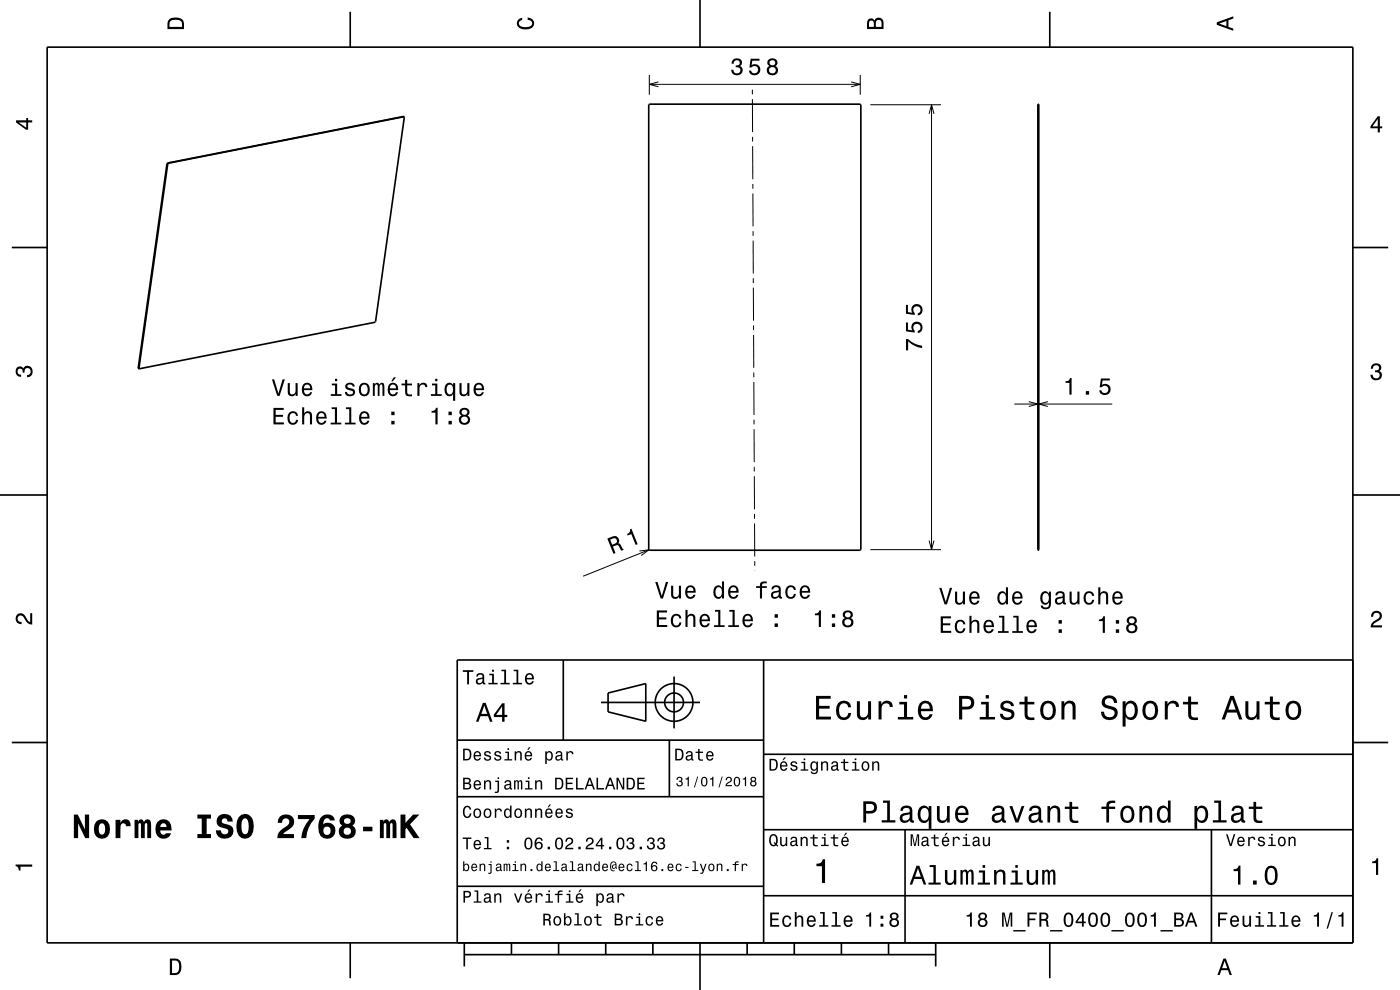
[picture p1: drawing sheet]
<svg xmlns="http://www.w3.org/2000/svg" width="297mm" height="210mm" viewBox="0 0 297 210" stroke-linecap="round" stroke-linejoin="round" font-family="sans-serif">
<g fill="none" stroke="#000" stroke-width=".21">
<path d="M137.7 15.9v4.2M137.7 17.9h44.8M139.7 17.4l-2 .5 2 .5M159.6 18h.1M159.6 19v1M180.6 17.4l1.9 .5-1.9 .5M182.5 15.9v4.2M35.4 34.7l.2 .1M35.5 34.6h.2M85.6 24.7l.1 .1M159.6 21l.1 7M159.7 29v1"/>
<path d="M159.7 31v7M159.7 39v1M184.6 22.2h15M197.1 24.2l.5-2 .5 2M197.6 22.2v94.4M220.2 22.2h.2M159.7 41l.1 7M159.8 49v1M159.8 51v7M159.8 59v1M29.3 78.1h.2M159.8 61l.1 7"/>
<path d="M159.9 69v1M159.9 71v7M159.9 79v1M159.9 81l.1 7M160 89v1M160 91v7M160 99v1M215.2 85.7h20.8M218.2 85.2l2 .5-2 .5M222.3 85.2l-1.9 .5 1.9 .5M135.6 116.9l2-.3-1.6 1.2M137.7 116.6l-14 5.6"/>
<path d="M160 101l.1 7M160.1 109v1M160.1 111v7M160.1 119v1M184.6 116.6h15M197.1 114.7l.5 1.9 .5-1.9M220.2 116.6h.2M160.1 121v.1"/>
</g>
<g fill="none" stroke="#000" stroke-width=".35">
<path d="M10 10h277v190h-277zM74.3 2.5v7.5M148.5 0v10M222.7 2.5v7.5M85.7 24.8l-50.2 9.8-6.2 43.5 .2 .1M85.7 24.8l-50 9.8-6.2 43.6M85.7 24.8l-6.1 43.6-50.1 9.8M137.6 22.2l.1-.1h44.8l.1 .1v94.4l-.1 .1h-44.8l-.1-.1zM220.2 22.1h.2v94.6h-.2zM2.5 52.5h7.5M287 52.5h7.5M0 105h10"/>
<path d="M287 105h10M119.5 140v17M162 140v60M287 140h-190v60M2.5 157.5h7.5M97 157h65M127.5 149h21M129 147l8-2v8l-8-2zM142 157v12M143 143.5v11M287 157.5h7.5M97 169h65"/>
<path d="M162 176h125M162 160h125M192 176v24M257 176v24M97 188h65M162 190h125M74.3 200v7.5M98.5 202.5h100M98.5 200v5M108.5 200v2.5M118.5 200v2.5M128.5 200v2.5"/>
<path d="M138.5 200v2.5M148.5 200v10M158.5 200v2.5M168.5 200v2.5M178.5 200v2.5M188.5 200v2.5M198.5 200v5M222.7 200v7.5"/>
<circle cx="143" cy="149" r="2"/>
<circle cx="143" cy="149" r="4"/>
</g>
<g fill="#000">
<path d="M36 4a2.18 2.18 0 0 0-.5 2.2h3.5v-1.2a1.43 1.43 0 0 0-1.7-1.3zM36.3 4.4a2.15 2.15 0 0 1 2.2 .3l.1 1h-2.6v-1z" fill-rule="evenodd"/>
<path d="M109.9 4.2l.9-.4v.4a.7 .7 0 0 0-.7 .5 .7 .7 0 0 0 .3 .8 1.7 1.7 0 0 0 2.5-.5 .9 .9 0 0 0-1-.8v-.5a1.24 1.24 0 0 1 1.4 1.1 1.24 1.24 0 0 1-1 1.4 2.22 2.22 0 0 1-2.5-.7l-.2-.5z" fill-rule="evenodd"/>
<path d="M155.5 12.7l-.3 .8h.4a.62 .62 0 0 1 .4-.7 .62 .62 0 0 1 .8 .2 .62 .62 0 0 1-.2 .8l-.5 .1v.4a.72 .72 0 0 1 .9 .4 .72 .72 0 0 1-.5 .9 .72 .72 0 0 1-.9-.5v-.3h-.5a1.18 1.18 0 0 0 1.5 1.2 1.18 1.18 0 0 0 .6-1.9l-.2-.1a.9 .9 0 0 0 .3-1.1 .9 .9 0 0 0-1-.5zM159.3 12.5l-.3 1.8h.4a.8 .8 0 0 1 1.2-.2 .8 .8 0 0 1-.1 1.2 .8 .8 0 0 1-1.2-.3h-.4a1.21 1.21 0 0 0 1.5 1 1.21 1.21 0 0 0 .8-1.6 1.21 1.21 0 0 0-1.8-.6l.2-.9h1.5v-.4zM163.1 12.6a.84 .84 0 0 0 .1 1.4 1.11 1.11 0 0 0-.4 1.5 1.11 1.11 0 0 0 1.6 .4 1.03 1.03 0 0 0 .7-.9 1.03 1.03 0 0 0-.6-1 .89 .89 0 0 0 .4-1.1 .89 .89 0 0 0-1-.5zM163.1 14.9a.75 .75 0 0 1 1.5 0 .75 .75 0 0 1-1.5 0zM163.2 13.3a.6 .6 0 0 1 1.2 0 .6 .6 0 0 1-1.2 0z" fill-rule="evenodd"/>
<path d="M184.2 4.2l-.3 .7v1.3h3.5v-1.3a.98 .98 0 0 0-.7-1.1 .98 .98 0 0 0-1.2 .6 .84 .84 0 0 0-1.3-.2zM184.5 4.5a.54 .54 0 0 1 .6-.1 .54 .54 0 0 1 .3 .6v.7h-1zM185.9 4.4a.62 .62 0 0 1 .8-.1 .62 .62 0 0 1 .3 .6v.8h-1.2z" fill-rule="evenodd"/>
<path d="M258.1 4.7v.6l3.5 1.2v-.4l-1-.4v-1.4l1-.4v-.4zM258.6 5l1.6-.5v1z" fill-rule="evenodd"/>
<path d="M3.4 25.5v.5l2.1 1.5h.5v-1.5h.8v-.5h-.8v-.5h-.4v.5zM4 26h1.6v1.1z" fill-rule="evenodd"/>
<path d="M292.3 24.7l-1.6 2.1v.4h1.6v.9h.4v-.9h.5v-.4h-.5v-2.1zM292.3 25.2v1.6h-1.1z" fill-rule="evenodd"/>
<path d="M192.2 71.9v2.4h.5v-1.9a5.2 5.2 0 0 0 2.9 1.4v-.5a5.2 5.2 0 0 1-3-1.4zM192.2 68.4v1.9l1.9 .3v-.4a.78 .78 0 0 1-.2-1.2 .78 .78 0 0 1 1.1-.1 .78 .78 0 0 1 0 1.2l-.3 .1v.5a1.21 1.21 0 0 0 1.1-1.5 1.21 1.21 0 0 0-1.7-.9 1.21 1.21 0 0 0-.5 1.8l-1-.2v-1.5zM192.2 64.7v1.8l1.9 .3v-.4a.78 .78 0 0 1-.2-1.1 .78 .78 0 0 1 1.1-.1 .78 .78 0 0 1 0 1.2l-.3 .1v.4a1.21 1.21 0 0 0 1.1-1.5 1.21 1.21 0 0 0-1.7-.8 1.21 1.21 0 0 0-.5 1.7l-1-.1v-1.5z" fill-rule="evenodd"/>
<path d="M291.1 77.4a1.08 1.08 0 0 1 1.4-.2 1.08 1.08 0 0 1 .4 1.2l-.3 .3a1.06 1.06 0 0 1 .5 1.3 1.06 1.06 0 0 1-1.2 .7 1.1 1.1 0 0 1-1.2-1.2h.5a.71 .71 0 0 0 1 .8 .71 .71 0 0 0 .1-1.3h-.6v-.4a.61 .61 0 0 0 .8-.3 .61 .61 0 0 0-.2-.8 .61 .61 0 0 0-.9 .2l-.1 .5h-.5z" fill-rule="evenodd"/>
<path d="M3.6 78a.86 .86 0 0 1 1.4 .2 1.06 1.06 0 0 1 1.2-.6 1.06 1.06 0 0 1 .7 1.2 1.1 1.1 0 0 1-1.2 1.2v-.4a.71 .71 0 0 0 .8-1 .71 .71 0 0 0-1.3-.1v.6h-.4a.61 .61 0 0 0-.3-.8 .61 .61 0 0 0-.8 .2 .61 .61 0 0 0 .2 .8l.6 .2v.4a1.15 1.15 0 0 1-1.2-.6 1.15 1.15 0 0 1 .3-1.3z" fill-rule="evenodd"/>
<path d="M58 86.5v3.5h2.2v-.4h-1.7v-1.2h1.5v-.4h-1.5v-1.1h1.7v-.4zM61.3 87.6a1.53 1.53 0 0 0 .8 2.5 1.07 1.07 0 0 0 1.1-1h-.4a.67 .67 0 0 1-.6 .6 .67 .67 0 0 1-.7-.6 1.11 1.11 0 0 1 .6-1.5 .6 .6 0 0 1 .7 .6h.4a1.09 1.09 0 0 0-.7-.9 1.09 1.09 0 0 0-1.2 .3zM64.1 86.4v3.6h.4v-1.5a.64 .64 0 0 1 .4-.8 .64 .64 0 0 1 .8 .3l.1 2h.4v-1.8a.88 .88 0 0 0-.6-.9 .88 .88 0 0 0-1.1 .4v-1.3zM67.4 87.6a1.54 1.54 0 0 0 .8 2.5 1.06 1.06 0 0 0 1.1-.9h-.5l-.2 .4-.4 .1a.76 .76 0 0 1-.7-.9h1.8a1.16 1.16 0 0 0-.5-1.4 1.16 1.16 0 0 0-1.4 .2zM67.7 87.8a.66 .66 0 0 1 .8-.1 .66 .66 0 0 1 .3 .7h-1.3zM70.4 86.4v.4h.6v2.9h-.9v.3h2.3v-.3h-.9v-3.3zM73.4 86.4v.4h.7v2.9h-.9v.3h2.2v-.3h-.9v-3.3zM76.5 87.6a1.54 1.54 0 0 0 .8 2.5 1.05 1.05 0 0 0 1.1-.9h-.5l-.2 .4-.4 .1a.76 .76 0 0 1-.7-.9h1.8a1.16 1.16 0 0 0-.5-1.4 1.16 1.16 0 0 0-1.4 .2zM76.8 87.8a.66 .66 0 0 1 .8-.1 .66 .66 0 0 1 .3 .7h-1.3zM83 89.3v.7h.7v-.7zM83 87.3v.8h.7v-.8z" fill-rule="evenodd"/>
<path d="M57.7 80.5l1.1 3.5h.5l1.1-3.5h-.5l-.8 3-.9-3zM61 81.3v1.8a.89 .89 0 0 0 .7 .9 .89 .89 0 0 0 1-.4v.4h.4v-2.7h-.4v1.5a.65 .65 0 0 1-.4 .8 .65 .65 0 0 1-.8-.3v-2zM64.3 81.6a1.55 1.55 0 0 0 .8 2.5 1.06 1.06 0 0 0 1.1-.9h-.4l-.2 .4-.4 .1a.76 .76 0 0 1-.7-.9h1.8a1.17 1.17 0 0 0-.5-1.4 1.17 1.17 0 0 0-1.5 .2zM64.7 81.8a.66 .66 0 0 1 .8-.2 .66 .66 0 0 1 .3 .8h-1.3zM70.4 81.4v.3h.7v1.9h-.9v.4h2.2v-.4h-.9v-2.2zM71.1 80.4v.5h.4v-.5zM73.5 81.4a.76 .76 0 0 0-.2 .8 .76 .76 0 0 0 .7 .5l.9 .4a.63 .63 0 0 1-.6 .6 .63 .63 0 0 1-.7-.6h-.4a1.07 1.07 0 0 0 1.2 1 1.07 1.07 0 0 0 .9-1.2l-.4-.4-1.1-.3a.54 .54 0 0 1 .4-.7 .54 .54 0 0 1 .6 .5h.5a1.03 1.03 0 0 0-.7-.9 1.03 1.03 0 0 0-1.1 .3zM76.4 81.6a1.53 1.53 0 0 0 .9 2.5 1.48 1.48 0 0 0 1.2-1.5 1.48 1.48 0 0 0-1.2-1.4l-.5 .1zM76.7 81.8a.67 .67 0 0 1 .8-.2 .67 .67 0 0 1 .5 .6 1.11 1.11 0 0 1-.7 1.5 1.17 1.17 0 0 1-.6-1.9zM79.1 81.3v2.7h.4v-1.8l.2-.6h.3l.1 .2v2.2h.4v-2.1l.4-.4 .2 .2v.4v1.9h.4v-1.9a.69 .69 0 0 0-.5-.9l-.5 .4-.2-.3-.3-.1-.5 .4v-.3zM83.5 80l-.5 .9h.3l.7-.9zM82.5 81.6a1.54 1.54 0 0 0 .8 2.5 1.06 1.06 0 0 0 1.1-.9h-.4l-.2 .4-.4 .1a.76 .76 0 0 1-.7-.9h1.8a1.17 1.17 0 0 0-.5-1.4 1.17 1.17 0 0 0-1.5 .2zM82.9 81.8a.66 .66 0 0 1 .8-.2 .66 .66 0 0 1 .3 .8h-1.3zM85.9 80.6v.8h-.7v.3h.7l.1 1.8a1.05 1.05 0 0 0 1.4 .5v-.3a.68 .68 0 0 1-1-.4v-1.6h1v-.3h-1v-.8zM88.6 81.3v2.7h.4v-1.6a.66 .66 0 0 1 .4-.8 .66 .66 0 0 1 .8 .3v.2h.5a.89 .89 0 0 0-.7-.9 .89 .89 0 0 0-1 .5v-.4zM91.6 81.4v.3h.7v1.9h-.9v.4h2.3v-.4h-.9v-2.2zM92.3 80.4v.5h.5v-.5zM94.6 81.6a1.58 1.58 0 0 0 .7 2.5l.5-.1 .3-.4v1.4h.5v-3.7h-.5v.4l-.1-.2a.88 .88 0 0 0-1.4 .1zM94.9 81.8a.62 .62 0 0 1 .7-.2 .62 .62 0 0 1 .5 .6 1.12 1.12 0 0 1-.7 1.5 1.19 1.19 0 0 1-.5-1.9zM97.5 81.3v1.8a.89 .89 0 0 0 .6 .9 .89 .89 0 0 0 1.1-.4v.4h.4v-2.7h-.5v1.5a.65 .65 0 0 1-.4 .8 .65 .65 0 0 1-.8-.3v-2zM100.8 81.6a1.54 1.54 0 0 0 .8 2.5 1.06 1.06 0 0 0 1-.9h-.4l-.2 .4-.4 .1a.76 .76 0 0 1-.7-.9h1.8a1.16 1.16 0 0 0-.5-1.4 1.16 1.16 0 0 0-1.4 .2zM101.1 81.8a.66 .66 0 0 1 .8-.2 .66 .66 0 0 1 .3 .8h-1.3z" fill-rule="evenodd"/>
<path d="M91.6 87.2v.3h.8v2.5h.4v-3.5h-.3a.77 .77 0 0 1-.9 .7zM95.2 89.3v.7h.6v-.7zM95.2 87.3v.8h.6v-.8zM97.7 86.8a.83 .83 0 0 0 .2 1.3 1.11 1.11 0 0 0-.4 1.6 1.11 1.11 0 0 0 1.5 .3 1.03 1.03 0 0 0 .7-.9 1.03 1.03 0 0 0-.5-1 .89 .89 0 0 0 .4-1.1 .89 .89 0 0 0-1.1-.5zM97.8 89a.71 .71 0 0 1 1.4 0 .71 .71 0 0 1-1.4 0zM97.9 87.5a.6 .6 0 0 1 1.2 0 .6 .6 0 0 1-1.2 0z" fill-rule="evenodd"/>
<path d="M226.1 80.9v.3h.8v2.5h.4v-3.5h-.3a.77 .77 0 0 1-.9 .7zM230.3 83v.7h.7v-.7zM233.6 80.3l-.3 1.8h.4a.8 .8 0 0 1 1.2-.2 .8 .8 0 0 1 0 1.3 .8 .8 0 0 1-1.2-.4h-.5a1.21 1.21 0 0 0 1.5 1.1 1.21 1.21 0 0 0 .8-1.7 1.21 1.21 0 0 0-1.7-.6l.1-.9h1.5v-.4z" fill-rule="evenodd"/>
<path d="M128.8 114.2l1.3 3.3 .5-.2-.6-1.4a.85 .85 0 0 1 1.4 .1l.4 .8 .5-.2-.8-1.3-.4-.1a.97 .97 0 0 0 0-1.2 .97 .97 0 0 0-1.2-.2zM129.4 114.5a1.08 1.08 0 0 1 1.3-.2 .6 .6 0 0 1 .2 .6 .6 .6 0 0 1-.5 .4l-.5 .2z" fill-rule="evenodd"/>
<path d="M133.6 112.3l.4-.1 1.3 3.2-.5 .2-.9-2.3-.7 .3-.2-.3a.77 .77 0 0 0 .6-1z" fill-rule="evenodd"/>
<path d="M3.6 130.4a1.22 1.22 0 0 1 2 .7l.4 .6 .4 .3v-1.9h.4v2.4a1.8 1.8 0 0 1-1.7-1.4 .71 .71 0 0 0-.9-.5 .71 .71 0 0 0-.5 .8 .71 .71 0 0 0 .9 .5v.5a1.18 1.18 0 0 1-1.2-.7 1.18 1.18 0 0 1 .2-1.3z" fill-rule="evenodd"/>
<path d="M139.3 129.5v3.5h2.3v-.4h-1.8v-1.2h1.6v-.4h-1.6v-1.1h1.7v-.4zM142.6 130.6a1.53 1.53 0 0 0 .8 2.5 1.05 1.05 0 0 0 1.2-1.1h-.5a.67 .67 0 0 1-.6 .7 .67 .67 0 0 1-.7-.6 1.12 1.12 0 0 1 .7-1.5 .6 .6 0 0 1 .6 .6h.4a1.09 1.09 0 0 0-.7-1 1.09 1.09 0 0 0-1.2 .4zM145.4 129.4v3.6h.5v-1.6a.63 .63 0 0 1 .4-.7 .63 .63 0 0 1 .8 .3v2h.4v-1.8a.88 .88 0 0 0-.6-1 .88 .88 0 0 0-1 .5v-1.3zM148.7 130.6a1.54 1.54 0 0 0 .8 2.5 1.05 1.05 0 0 0 1.1-.9h-.5l-.2 .4-.4 .1a.76 .76 0 0 1-.7-.9h1.8a1.16 1.16 0 0 0-.5-1.4 1.16 1.16 0 0 0-1.4 .2zM149 130.8a.66 .66 0 0 1 .8-.1 .66 .66 0 0 1 .4 .7h-1.4zM151.7 129.4v.3h.7v2.9h-.9v.4h2.2v-.4h-.9v-3.2zM154.7 129.4v.3h.7v2.9h-.9v.4h2.3v-.4h-.9v-3.2zM157.8 130.6a1.54 1.54 0 0 0 .8 2.5 1.06 1.06 0 0 0 1.1-.9h-.5l-.2 .4-.4 .1a.76 .76 0 0 1-.6-.9h1.7a1.17 1.17 0 0 0-.5-1.4 1.17 1.17 0 0 0-1.4 .2zM158.1 130.8a.66 .66 0 0 1 .8-.1 .66 .66 0 0 1 .4 .7h-1.3zM164.3 132.2v.8h.7v-.8zM164.3 130.3v.7h.7v-.7z" fill-rule="evenodd"/>
<path d="M139 123.4l1.1 3.6h.5l1.1-3.6h-.4l-.9 3-.9-3zM142.4 124.2v1.8a.89 .89 0 0 0 .6 1 .89 .89 0 0 0 1-.5v.5h.5v-2.8h-.5v1.6a.65 .65 0 0 1-.4 .8 .65 .65 0 0 1-.8-.3v-2.1zM145.7 124.5a1.54 1.54 0 0 0 .7 2.5 1.06 1.06 0 0 0 1.1-.8h-.4l-.2 .3-.4 .1a.76 .76 0 0 1-.7-.9h1.8a1.17 1.17 0 0 0-.5-1.3 1.17 1.17 0 0 0-1.4 .1zM146 124.7a.66 .66 0 0 1 .8-.1 .66 .66 0 0 1 .3 .8h-1.3zM151.6 124.5a1.58 1.58 0 0 0 .8 2.5l.4-.1 .4-.4v.5h.4v-3.7h-.4v1.4a.89 .89 0 0 0-1.6-.2zM152 124.8a.62 .62 0 0 1 .7-.2 .62 .62 0 0 1 .4 .5 1.11 1.11 0 0 1-.6 1.5 1.19 1.19 0 0 1-.5-1.8zM154.8 124.5a1.54 1.54 0 0 0 .8 2.5 1.06 1.06 0 0 0 1-.8h-.4l-.2 .3-.4 .1a.76 .76 0 0 1-.7-.9h1.8a1.16 1.16 0 0 0-.5-1.3 1.16 1.16 0 0 0-1.4 .1zM155.1 124.7a.66 .66 0 0 1 .8-.1 .66 .66 0 0 1 .3 .8h-1.3zM160.4 124.3v.4h.8v2.3h.5v-2.3h1v-.4h-1v-.3l.3-.3h.7v-.3a1.03 1.03 0 0 0-1.5 .7v.2zM163.9 124.4l-.2 .6h.4a.55 .55 0 0 1 .6-.5 .55 .55 0 0 1 .4 .8h-.2a1 1 0 0 0-1 .2 1 1 0 0 0-.3 1.1 .94 .94 0 0 0 1.6 0l.1 .3 .6 .1v-.4h-.2l-.1-.2v-1.4a1.02 1.02 0 0 0-.6-.9 1.02 1.02 0 0 0-1.1 .3zM164.1 125.9l1.1-.3a.77 .77 0 0 1-.2 .8 .77 .77 0 0 1-.9 .1l-.1-.3zM166.9 124.5a1.53 1.53 0 0 0 .8 2.5 1.05 1.05 0 0 0 1.1-1h-.4a.67 .67 0 0 1-.6 .7 .67 .67 0 0 1-.7-.6 1.12 1.12 0 0 1 .6-1.6 .59 .59 0 0 1 .7 .6h.4a1.09 1.09 0 0 0-.7-.9 1.09 1.09 0 0 0-1.2 .3zM169.9 124.5a1.54 1.54 0 0 0 .8 2.5 1.06 1.06 0 0 0 1.1-.8h-.4l-.2 .3-.4 .1a.76 .76 0 0 1-.7-.9h1.8a1.16 1.16 0 0 0-.5-1.3 1.16 1.16 0 0 0-1.5 .1zM170.3 124.7a.66 .66 0 0 1 .8-.1 .66 .66 0 0 1 .3 .8h-1.3z" fill-rule="evenodd"/>
<path d="M172.9 130.1v.4h.8v2.5h.5v-3.5h-.4a.77 .77 0 0 1-.9 .6zM176.5 132.2v.8h.7v-.8zM176.5 130.3v.7h.7v-.7zM179.1 129.7a.83 .83 0 0 0 .1 1.4 1.11 1.11 0 0 0-.4 1.6 1.11 1.11 0 0 0 1.6 .3 1.03 1.03 0 0 0 .7-.9 1.03 1.03 0 0 0-.6-1 .88 .88 0 0 0 .4-1.1 .88 .88 0 0 0-1-.5zM179.1 132a.75 .75 0 0 1 1.5 0 .75 .75 0 0 1-1.5 0zM179.2 130.4a.6 .6 0 0 1 1.2 0 .6 .6 0 0 1-1.2 0z" fill-rule="evenodd"/>
<path d="M199.6 130.7v3.5h2.2v-.4h-1.8v-1.2h1.6v-.4h-1.6v-1h1.8v-.5zM202.9 131.8a1.53 1.53 0 0 0 .8 2.5 1.07 1.07 0 0 0 1.1-1h-.4a.67 .67 0 0 1-.7 .7 .67 .67 0 0 1-.7-.6 1.11 1.11 0 0 1 .7-1.6 .59 .59 0 0 1 .7 .6h.4a1.09 1.09 0 0 0-.8-.9 1.09 1.09 0 0 0-1.1 .3zM205.7 130.6v3.6h.4v-1.5a.63 .63 0 0 1 .5-.9 .63 .63 0 0 1 .7 .8v1.6h.5v-1.7a.88 .88 0 0 0-.6-1 .88 .88 0 0 0-1.1 .4v-1.3zM208.9 131.8a1.54 1.54 0 0 0 .8 2.5 1.07 1.07 0 0 0 1.1-.8h-.4l-.2 .3-.4 .1a.76 .76 0 0 1-.7-.9h1.8a1.16 1.16 0 0 0-.5-1.3 1.16 1.16 0 0 0-1.5 .1zM209.3 132a.66 .66 0 0 1 .8-.1 .66 .66 0 0 1 .3 .7h-1.3zM211.9 130.6v.4h.7v2.9h-.9v.3h2.3v-.3h-.9v-3.3zM215 130.6v.4h.7v2.9h-1v.3h2.3v-.3h-.9v-3.3zM218 131.8a1.54 1.54 0 0 0 .8 2.5 1.06 1.06 0 0 0 1.1-.8h-.4l-.2 .3-.4 .1a.76 .76 0 0 1-.7-.9h1.8a1.16 1.16 0 0 0-.5-1.3 1.16 1.16 0 0 0-1.5 .1zM218.4 132a.66 .66 0 0 1 .8-.1 .66 .66 0 0 1 .3 .7h-1.3zM224.6 133.5v.7h.7v-.7zM224.6 131.5v.8h.7v-.8z" fill-rule="evenodd"/>
<path d="M199.3 124.7l1.1 3.5h.5l1.1-3.5h-.5l-.9 3-.9-3zM202.6 125.5v1.8a.89 .89 0 0 0 .6 1 .89 .89 0 0 0 1.1-.5v.4h.4v-2.7h-.4v1.6a.65 .65 0 0 1-.4 .7 .65 .65 0 0 1-.8-.3v-2zM205.9 125.8a1.54 1.54 0 0 0 .8 2.5 1.06 1.06 0 0 0 1.1-.9h-.5l-.2 .4-.4 .1a.76 .76 0 0 1-.6-.9h1.7a1.17 1.17 0 0 0-.5-1.4 1.17 1.17 0 0 0-1.4 .2zM206.2 126a.66 .66 0 0 1 .8-.1 .66 .66 0 0 1 .4 .7h-1.3zM211.9 125.8a1.57 1.57 0 0 0 .7 2.5l.5-.1 .3-.4v.4h.4v-3.6h-.4v1.3a.89 .89 0 0 0-1.5-.1zM212.2 126.1a.62 .62 0 0 1 .7-.3 .62 .62 0 0 1 .4 .6 1.12 1.12 0 0 1-.6 1.5 1.19 1.19 0 0 1-.5-1.8zM215 125.8a1.54 1.54 0 0 0 .8 2.5 1.06 1.06 0 0 0 1.1-.9h-.5l-.2 .4-.3 .1a.76 .76 0 0 1-.7-.9h1.7a1.17 1.17 0 0 0-.5-1.4 1.17 1.17 0 0 0-1.4 .2zM215.3 126a.66 .66 0 0 1 .8-.1 .66 .66 0 0 1 .4 .7h-1.3zM221 125.8a1.57 1.57 0 0 0 .7 2.5l.5-.1 .3-.4a.73 .73 0 0 1-.3 1 .73 .73 0 0 1-1-.4h-.4a1.1 1.1 0 0 0 1.2 .9 1.1 1.1 0 0 0 .9-1.2v-2.6h-.4v.4l-.3-.4a.89 .89 0 0 0-1.2 .3zM221.3 126.1a.63 .63 0 0 1 .7-.3 .63 .63 0 0 1 .5 .6 1.11 1.11 0 0 1-.7 1.5 1.2 1.2 0 0 1-.5-1.8zM224.2 125.6l-.3 .7h.4a.55 .55 0 0 1 .7-.5 .55 .55 0 0 1 .4 .7l-.3 .1a1 1 0 0 0-1 .2 1 1 0 0 0-.3 1 .94 .94 0 0 0 1.7 0l.1 .4h.6v-.3l-.3-.1v-1.6a1.02 1.02 0 0 0-1.7-.6zM224.3 127.1l1.1-.3a.77 .77 0 0 1-.2 .9 .77 .77 0 0 1-.9 .1zM226.9 125.5v1.8a.89 .89 0 0 0 .6 1 .89 .89 0 0 0 1.1-.5v.4h.4v-2.7h-.4v1.6a.65 .65 0 0 1-.4 .7 .65 .65 0 0 1-.8-.3l-.1-2zM230.2 125.8a1.53 1.53 0 0 0 .8 2.5 1.05 1.05 0 0 0 1.1-1.1h-.4a.67 .67 0 0 1-.6 .7 .67 .67 0 0 1-.7-.6 1.12 1.12 0 0 1 .6-1.5 .59 .59 0 0 1 .7 .6h.4a1.09 1.09 0 0 0-.7-1 1.09 1.09 0 0 0-1.2 .4zM233 124.6v3.6h.4v-1.6a.63 .63 0 0 1 .4-.7 .63 .63 0 0 1 .8 .3v2h.5v-1.8a.88 .88 0 0 0-.6-1 .88 .88 0 0 0-1.1 .5v-1.3zM236.3 125.8a1.54 1.54 0 0 0 .7 2.5 1.06 1.06 0 0 0 1.1-.9h-.4l-.2 .4-.4 .1a.76 .76 0 0 1-.7-.9h1.8a1.17 1.17 0 0 0-.5-1.4 1.17 1.17 0 0 0-1.4 .2zM236.6 126a.66 .66 0 0 1 .8-.1 .66 .66 0 0 1 .3 .7h-1.3z" fill-rule="evenodd"/>
<path d="M233.1 131.4v.4h.8v2.4h.5v-3.5h-.3a.77 .77 0 0 1-1 .7zM236.7 133.5v.7h.7v-.7zM236.7 131.5v.8h.7v-.8zM239.3 131a.83 .83 0 0 0 .2 1.4 1.11 1.11 0 0 0-.5 1.5 1.11 1.11 0 0 0 1.6 .4 1.03 1.03 0 0 0 .7-.9 1.03 1.03 0 0 0-.6-1 .89 .89 0 0 0 .4-1.1 .89 .89 0 0 0-1-.6zM239.4 133.3a.71 .71 0 0 1 1.4 0 .71 .71 0 0 1-1.4 0zM239.5 131.7a.6 .6 0 0 1 1.2 0 .6 .6 0 0 1-1.2 0z" fill-rule="evenodd"/>
<path d="M291.2 129.9a1.18 1.18 0 0 1 1.9 .3 1.18 1.18 0 0 1-1 1.7l-.5 .3-.3 .5h1.9v.4h-2.4a1.8 1.8 0 0 1 1.4-1.8 .71 .71 0 0 0 .5-.8 .71 .71 0 0 0-.9-.5 .71 .71 0 0 0-.5 .8h-.4z" fill-rule="evenodd"/>
<path d="M98.2 158.8v2.5h.9a1.37 1.37 0 0 0 .7-2.2 1.56 1.56 0 0 0-1.6-.3zM98.6 159.1a.98 .98 0 0 1 1.1 .7 .98 .98 0 0 1-.6 1.2h-.5zM100.7 159.6a1.04 1.04 0 0 0-.2 1.2 1.04 1.04 0 0 0 1 .5l.5-.5h-.3l-.4 .3a.54 .54 0 0 1-.5-.7h1.3a.83 .83 0 0 0-.4-.9 .83 .83 0 0 0-1 .1zM100.9 159.7l.2-.1a.47 .47 0 0 1 .5 .1 .47 .47 0 0 1 .1 .5h-.9zM102.9 159.5l-.2 .1a.69 .69 0 0 0 .9 .9l.2 .1a.43 .43 0 0 1-.4 .5 .43 .43 0 0 1-.4-.4h-.3a.74 .74 0 0 0 .9 .7 .74 .74 0 0 0 .5-1l-1-.4a.38 .38 0 0 1 .3-.5 .38 .38 0 0 1 .4 .4h.3a.78 .78 0 0 0-1.2-.4zM105.1 159.5l-.2 .1a.69 .69 0 0 0 .9 .9l.2 .1a.43 .43 0 0 1-.4 .5 .43 .43 0 0 1-.5-.4h-.3a.74 .74 0 0 0 .9 .7 .74 .74 0 0 0 .5-1l-.9-.4a.38 .38 0 0 1 .3-.5 .38 .38 0 0 1 .4 .4h.3a.77 .77 0 0 0-1.2-.4zM107.2 159.4v.3h.5v1.3h-.7v.3h1.6v-.3h-.6v-1.6zM107.7 158.7v.4h.3v-.4zM109.2 159.4v1.9h.3v-1.1a.45 .45 0 0 1 .4-.6 .45 .45 0 0 1 .5 .5v1.2h.3v-1.3a.63 .63 0 0 0-.5-.7 .63 .63 0 0 0-.7 .4v-.3zM112.2 158.5l-.4 .6h.3l.5-.6zM111.5 159.6a1.04 1.04 0 0 0-.2 1.2 1.04 1.04 0 0 0 1.1 .5l.5-.5h-.3l-.5 .3a.54 .54 0 0 1-.5-.7h1.3a.83 .83 0 0 0-.4-.9 .83 .83 0 0 0-1 .1zM111.8 159.7l.1-.1a.48 .48 0 0 1 .5 .1 .48 .48 0 0 1 .2 .5h-1zM115.7 159.4v2.7h.3v-1.1a.66 .66 0 0 0 .7 .4 .66 .66 0 0 0 .5-.6 .91 .91 0 0 0 0-1.1 .91 .91 0 0 0-1-.3l-.2 .3v-.3zM116.1 159.8a.45 .45 0 0 1 .5-.2 .45 .45 0 0 1 .3 .4 .65 .65 0 0 1 .1 .8 .65 .65 0 0 1-.7 .2 .98 .98 0 0 1-.2-1.2zM118.1 159.5l-.2 .4h.3a.39 .39 0 0 1 .4-.3 .39 .39 0 0 1 .3 .5h-.1a.65 .65 0 0 0-1 .4 .65 .65 0 0 0 .6 .9l.6-.3 .1 .2h.4v-.2l-.2-.1v-1.1a.72 .72 0 0 0-.5-.6 .72 .72 0 0 0-.7 .2zM118.2 160.6l.8-.3a.55 .55 0 0 1-.2 .7 .55 .55 0 0 1-.6 0zM120.1 159.4v1.9h.4v-1.1a.47 .47 0 0 1 .2-.6 .47 .47 0 0 1 .6 .2v.2h.4a.64 .64 0 0 0-.5-.7 .64 .64 0 0 0-.8 .4v-.3z" fill-rule="evenodd"/>
<path d="M98.2 142.2v.3h.9v2.7h.4v-2.7h.9v-.3zM101.3 143l-.3 .5h.4a.47 .47 0 0 1 .5-.4 .47 .47 0 0 1 .4 .6l-.2 .1a.84 .84 0 0 0-1 .2 .84 .84 0 0 0 0 1.1 .9 .9 0 0 0 1.3-.2l.1 .2 .5 .1v-.3l-.3-.1v-1.3a.87 .87 0 0 0-1.4-.5zM101.4 144.3l.9-.3a.66 .66 0 0 1-.1 .7 .66 .66 0 0 1-.8 .1zM103.8 142.9v.3h.6v1.6h-.8v.4h2v-.4h-.8v-1.9zM104.4 142.1v.4h.4v-.4zM106.4 142.1v.3h.6v2.4h-.8v.4h1.9v-.4h-.7v-2.7zM109 142.1v.3h.6v2.4h-.8v.4h1.9v-.4h-.7v-2.7zM111.6 143.1a1.32 1.32 0 0 0 .7 2.1 .9 .9 0 0 0 .9-.7h-.3l-.2 .3-.4 .1a.65 .65 0 0 1-.6-.8h1.6a1 1 0 0 0-.4-1.2 1 1 0 0 0-1.3 .2zM111.9 143.3a.57 .57 0 0 1 .7-.1 .57 .57 0 0 1 .3 .6h-1.2z" fill-rule="evenodd"/>
<path d="M102.4 149.1l-1.4 4h.5l.4-1.2h1.6l.4 1.2h.6l-1.5-4zM102.7 149.7l.7 1.7h-1.3zM106.5 149.2l-1.7 2.4v.5h1.7v1h.5v-1h.6v-.5h-.6v-2.4zM106.5 149.9v1.7h-1.3z" fill-rule="evenodd"/>
<path d="M143.2 158.8v2.5h.9a1.37 1.37 0 0 0 .7-2.2 1.56 1.56 0 0 0-1.6-.3zM143.6 159.1a.98 .98 0 0 1 1.1 .7 .98 .98 0 0 1-.6 1.2h-.5zM145.7 159.5l-.2 .4h.3a.39 .39 0 0 1 .5-.3 .39 .39 0 0 1 .3 .5h-.2a.65 .65 0 0 0-.9 .4 .65 .65 0 0 0 .5 .9l.7-.3v.2h.4v-.2l-.1-.1-.1-1.1a.73 .73 0 0 0-.4-.6 .73 .73 0 0 0-.8 .2zM145.8 160.6l.8-.3a.55 .55 0 0 1-.1 .7 .55 .55 0 0 1-.7 0zM148.1 158.9v.5h-.5v.3h.5v1.3a.75 .75 0 0 0 1 .4v-.3a.48 .48 0 0 1-.7-.3v-1.1h.7v-.3h-.7v-.5zM150 159.6a1.04 1.04 0 0 0-.2 1.2 1.04 1.04 0 0 0 1.1 .5l.5-.5h-.4l-.4 .3a.54 .54 0 0 1-.5-.7h1.3a.83 .83 0 0 0-.4-.9 .83 .83 0 0 0-1 .1zM150.3 159.7l.1-.1a.48 .48 0 0 1 .5 .1 .48 .48 0 0 1 .2 .5h-1z" fill-rule="evenodd"/>
<path d="M173.1 147.6v5h3.2v-.6h-2.5v-1.7h2.2v-.6h-2.2v-1.5h2.4v-.6zM177.8 149.2a2.59 2.59 0 0 0 .5 3.4 1.58 1.58 0 0 0 2.3-1.4h-.6a.95 .95 0 0 1-.9 1 .95 .95 0 0 1-1-.9 1.59 1.59 0 0 1 .9-2.1 .85 .85 0 0 1 .9 .8h.7a1.56 1.56 0 0 0-1.1-1.3 1.56 1.56 0 0 0-1.7 .5zM181.8 148.8v2.5a1.27 1.27 0 0 0 .9 1.4 1.27 1.27 0 0 0 1.5-.7v.6h.6v-3.8h-.6v2.2a.92 .92 0 0 1-.6 1.1 .92 .92 0 0 1-1.2-.4v-2.9zM186.4 148.8v3.8h.6v-2.2a.95 .95 0 0 1 .5-1.1 .95 .95 0 0 1 1.2 .3l.1 .4h.6a1.28 1.28 0 0 0-1-1.4 1.28 1.28 0 0 0-1.4 .8v-.6zM190.8 148.9v.5h1v2.7h-1.3v.5h3.2v-.5h-1.3v-3.2zM191.8 147.4v.8h.6v-.8zM195.1 149.2a2.62 2.62 0 0 0 .5 3.4 1.57 1.57 0 0 0 2.2-1.1h-.6l-.3 .5-.5 .2a1.08 1.08 0 0 1-1-1.3h2.5a1.66 1.66 0 0 0-.7-2 1.66 1.66 0 0 0-2.1 .3zM195.6 149.5a.94 .94 0 0 1 1.2-.2 .94 .94 0 0 1 .5 1h-1.9zM203.5 147.6v5h.6v-2.1h.8a1.47 1.47 0 0 0 1.8-1.2 1.47 1.47 0 0 0-1.5-1.7zM204.1 148.2a1.6 1.6 0 0 1 1.8 .5 .86 .86 0 0 1 0 .9 .86 .86 0 0 1-.9 .3h-.9zM208.1 148.9v.5h1v2.7h-1.3v.5h3.3v-.5h-1.3v-3.2zM209.1 147.4v.8h.7v-.8zM212.6 148.9a1.08 1.08 0 0 0-.3 1.2 1.08 1.08 0 0 0 1 .7l1.1 .4a.57 .57 0 0 1 .2 .6 .57 .57 0 0 1-.5 .4 .96 .96 0 0 1-1.4-.8h-.6a1.6 1.6 0 0 0 1.3 1.4 1.6 1.6 0 0 0 1.7-.8 1.13 1.13 0 0 0-1-1.6l-1.1-.3-.2-.4a.87 .87 0 0 1 .9-.5 .87 .87 0 0 1 .8 .6h.6a1.4 1.4 0 0 0-2.1-1.1zM217.4 147.8v1.1h-1.1v.5h1.1v2.6l.2 .4 .4 .3h1.4v-.5a.97 .97 0 0 1-1.4-.5v-2.3h1.4v-.5h-1.4v-1.1zM221.1 149.2a2.56 2.56 0 0 0 .5 3.4 1.72 1.72 0 0 0 1.8-.2 1.72 1.72 0 0 0 .6-1.7 1.7 1.7 0 0 0-.9-1.9 1.7 1.7 0 0 0-2 .4zM221.6 149.6a.96 .96 0 0 1 1-.4 .96 .96 0 0 1 .7 .8 1.59 1.59 0 0 1-1 2.2 1.19 1.19 0 0 1-1-1.5zM225.2 148.8v3.8h.6v-2.2a.97 .97 0 0 1 .5-1.1 .97 .97 0 0 1 1.1 .2l.1 .7v2.4h.7v-2.5a1.27 1.27 0 0 0-.9-1.4 1.27 1.27 0 0 0-1.5 .6v-.5zM234.1 147.9a1.38 1.38 0 0 0-.3 1.5 1.38 1.38 0 0 0 1.3 .9 1.25 1.25 0 0 1 1.4 .9 1.15 1.15 0 0 1-1.3 .9 1.15 1.15 0 0 1-1-1.1h-.7a1.8 1.8 0 0 0 1.7 1.8 1.8 1.8 0 0 0 1.9-1.6 1.46 1.46 0 0 0-1.5-1.4l-.6-.2a.83 .83 0 0 1-.5-1.1 .83 .83 0 0 1 1.2-.3l.5 .5 .1 .4h.7a1.67 1.67 0 0 0-1-1.6 1.67 1.67 0 0 0-1.9 .4zM238.2 148.8v5.3h.6v-2.1a1.32 1.32 0 0 0 1.4 .7 1.32 1.32 0 0 0 1.1-1.1 2.43 2.43 0 0 0-.8-2.8 1.21 1.21 0 0 0-1.7 .5v-.5zM239.1 149.6a.9 .9 0 0 1 .9-.4 .9 .9 0 0 1 .7 .8 1.61 1.61 0 0 1-.9 2.2 1.18 1.18 0 0 1-1-1.5zM242.8 149.2a2.56 2.56 0 0 0 .5 3.4 1.72 1.72 0 0 0 1.8-.2 1.72 1.72 0 0 0 .6-1.7 1.7 1.7 0 0 0-.9-1.9 1.7 1.7 0 0 0-2 .4zM243.3 149.6a.96 .96 0 0 1 1-.4 .96 .96 0 0 1 .7 .8 1.59 1.59 0 0 1-1 2.2 1.19 1.19 0 0 1-1-1.5zM247.1 148.8v3.8h.6v-2.2a.95 .95 0 0 1 .5-1.1 .95 .95 0 0 1 1.2 .3l.1 .4h.6a1.28 1.28 0 0 0-1-1.4 1.28 1.28 0 0 0-1.4 .8v-.6zM252 147.8v1.1h-1v.5h1l.1 2.6 .2 .4 .4 .3h1.4v-.5a.97 .97 0 0 1-1.4-.5v-2.3h1.4v-.5h-1.4v-1.1zM261 147.6l-1.8 5h.6l.6-1.4h2l.5 1.4h.7l-1.9-5zM261.4 148.3l.7 2.2h-1.5zM264.2 148.8v2.5a1.27 1.27 0 0 0 .9 1.4 1.27 1.27 0 0 0 1.5-.7v.6h.6v-3.8h-.6v2.2a.92 .92 0 0 1-.6 1.1 .92 .92 0 0 1-1.1-.4l-.1-2.9zM269.4 147.8v1.1h-1.1v.5h1.1v2.6l.2 .4 .4 .3 .7 .1 .8-.1v-.5a.97 .97 0 0 1-1.4-.5l-.1-2.3h1.5v-.5h-1.5v-1.1zM273.1 149.2a2.56 2.56 0 0 0 .6 3.4 1.72 1.72 0 0 0 1.8-.2 1.72 1.72 0 0 0 .6-1.7 1.7 1.7 0 0 0-.9-1.9 1.7 1.7 0 0 0-2.1 .4zM273.6 149.6a.96 .96 0 0 1 1-.4 .96 .96 0 0 1 .7 .8 1.59 1.59 0 0 1-.9 2.2 1.19 1.19 0 0 1-1.1-1.5z" fill-rule="evenodd"/>
<path d="M15.7 172.8v5h.9v-3.1l1.5 3.1h.8v-5h-.9v3.1l-1.5-3.1zM20.4 174.3a2.53 2.53 0 0 0 .5 3.5 1.75 1.75 0 0 0 2.4-1.9 1.74 1.74 0 0 0-.9-1.9 1.74 1.74 0 0 0-2 .3zM21.3 174.7l.3-.1a1.46 1.46 0 0 1 .3 2.4l-.3 .1a1.45 1.45 0 0 1-.3-2.4zM24.5 173.9v3.9h1l.1-2.5 .3-.6 .3-.1 .4 .2 .1 .5h1a1.14 1.14 0 0 0-.7-1.5 1.14 1.14 0 0 0-1.5 .8v-.7zM28.5 173.9v3.9h.9v-2.9v-.2l.3-.1 .2 .3v2.9h.8v-2.9l.1-.2 .2-.1 .2 .3v2.9h.9v-2.7l-.2-1-.2-.2-.4-.1-.4 .1-.4 .4-.2-.4-.4-.1-.4 .1-.2 .4v-.4zM33.4 174.3a2.17 2.17 0 0 0 1.2 3.6 1.58 1.58 0 0 0 1.7-1.2h-1.1a.63 .63 0 0 1-.6 .4 .63 .63 0 0 1-.5-.5l-.1-.4h2.4a1.79 1.79 0 0 0-.8-2.1 1.79 1.79 0 0 0-2.2 .2zM34.2 174.8a.66 .66 0 0 1 .8-.1 .66 .66 0 0 1 .3 .7h-1.3zM41.9 172.8v.8h.9v3.3h-.9v.9h2.9v-.9h-1v-3.3h1v-.8zM46.4 173.1a1.43 1.43 0 0 0-.4 1.5 1.43 1.43 0 0 0 1.2 1 .92 .92 0 0 1 1.2 1 .83 .83 0 0 1-1 .3 .83 .83 0 0 1-.5-.8h-1.1a1.88 1.88 0 0 0 1.8 1.8 1.88 1.88 0 0 0 1.9-1.6 1.44 1.44 0 0 0-1.5-1.5 .83 .83 0 0 1-1-.6l.2-.5a.69 .69 0 0 1 .9 .1l.2 .5h1.1a1.77 1.77 0 0 0-1.1-1.6 1.77 1.77 0 0 0-1.9 .4zM50.6 173.3a4 4 0 0 0 0 3.9 1.71 1.71 0 0 0 1.8 .7 1.71 1.71 0 0 0 1.3-1.5 3.2 3.2 0 0 0-1-3.6 1.68 1.68 0 0 0-2.1 .5zM51.7 173.7l.3-.1a1.34 1.34 0 0 1 .8 1.7l-.2 1.3-.3 .3h-.7a3.1 3.1 0 0 1 .1-3.2zM59.4 173.2l-.4 .6-.1 .7h.9a.79 .79 0 0 1 1.1-.8 .79 .79 0 0 1 .1 1.4l-.4 .3a2.93 2.93 0 0 0-1.8 2.4h3.6v-.9h-2.3l.4-.4a3.1 3.1 0 0 0 1.9-2.2 1.78 1.78 0 0 0-1.2-1.5 1.78 1.78 0 0 0-1.8 .4zM63.2 172.9v.8h2.5a6.8 6.8 0 0 0-1.8 4.1h1.1a6.5 6.5 0 0 1 1.8-4.2v-.7zM68.3 173.1a3.5 3.5 0 0 0-.3 4.2 1.75 1.75 0 0 0 2.9-.2 1.75 1.75 0 0 0-1.4-2.6l-.9 .4a1.06 1.06 0 0 1 .8-1.4l.4 .2 .2 .3h1a1.62 1.62 0 0 0-2.7-.9zM68.8 175.6a.83 .83 0 0 1 1.1 0 .83 .83 0 0 1 0 1.2 .83 .83 0 0 1-1.1 .1 1.14 1.14 0 0 1 0-1.3zM72.4 173.1a1.26 1.26 0 0 0 .2 2 1.52 1.52 0 0 0-.6 1.9 1.52 1.52 0 0 0 1.7 .9 1.52 1.52 0 0 0 1.7-.9 1.52 1.52 0 0 0-.6-1.9 1.34 1.34 0 0 0 .4-1.6 1.34 1.34 0 0 0-1.5-.8l-.7 .1zM72.9 176.3a.8 .8 0 0 1 1.6 0 .8 .8 0 0 1-1.6 0zM73.1 173.7a.67 .67 0 0 1 1.1 0 .67 .67 0 0 1-.2 1 .66 .66 0 0 1-.9-.1 .66 .66 0 0 1 0-.9zM77 175.4v.9h2v-.9zM80.6 173.9v3.9h.8v-2.9l.1-.2 .2-.1 .2 .3v2.9h.9v-2.9v-.2l.3-.1 .2 .3v2.9h.8v-2.7l-.1-1-.3-.2-.4-.1-.4 .1-.3 .4-.3-.4-.4-.1-.3 .1-.3 .4v-.4zM85 172.8v5h1v-1.9l.3-.3 1.5 2.2h1.2l-2-2.9 2-2.1h-1.4l-1.6 1.8v-1.8z" fill-rule="evenodd"/>
<path d="M98.3 165v2.5h.9a.7 .7 0 0 0 .8-.6 .7 .7 0 0 0-.5-.8 .61 .61 0 0 0 .3-.7 .61 .61 0 0 0-.7-.4zM98.6 165.3h.5a.38 .38 0 0 1 .4 .4 .38 .38 0 0 1-.4 .3h-.5zM98.6 166.3h.5a.44 .44 0 0 1 .5 .4 .44 .44 0 0 1-.4 .5h-.6zM100.7 165.7a1.04 1.04 0 0 0-.2 1.2 1.04 1.04 0 0 0 1 .6l.5-.6h-.3l-.4 .4a.54 .54 0 0 1-.5-.7h1.3a.83 .83 0 0 0-.4-1 .83 .83 0 0 0-1 .1zM100.9 165.9l.2-.1a.47 .47 0 0 1 .5 .1 .47 .47 0 0 1 .1 .4h-.9zM102.7 165.5v2h.3v-1.1a.45 .45 0 0 1 .4-.7 .45 .45 0 0 1 .5 .6v1.2h.3v-1.3a.63 .63 0 0 0-.5-.7 .63 .63 0 0 0-.7 .3v-.3zM105.1 165.6v.3h.5v1.7l-.2 .3h-.4v.3a.62 .62 0 0 0 .9-.6v-2zM105.6 164.9v.3h.3v-.3zM107.2 165.6l-.2 .5h.3a.39 .39 0 0 1 .5-.4 .39 .39 0 0 1 .3 .6h-.2a.65 .65 0 0 0-.9 .4 .65 .65 0 0 0 .5 .8l.7-.3v.2l.4 .1v-.3h-.1l-.1-1.1a.73 .73 0 0 0-.4-.6 .73 .73 0 0 0-.8 .1zM107.3 166.7l.8-.2a.55 .55 0 0 1-.1 .6 .55 .55 0 0 1-.7 .1zM109.1 165.5v2h.2v-1.3l.2-.4h.2l.1 .2v1.5h.3v-1.5l.2-.3 .2 .4v1.4h.3v-1.4a.5 .5 0 0 0-.4-.6l-.4 .2-.3-.2-.4 .2v-.2zM111.5 165.6v.3h.5v1.3h-.6v.3h1.6v-.3h-.7v-1.6zM112 164.9v.3h.3v-.3zM113.5 165.5v2h.3v-1.1a.45 .45 0 0 1 .3-.6 .45 .45 0 0 1 .6 .2v1.5h.3v-1.3a.63 .63 0 0 0-.4-.7 .63 .63 0 0 0-.8 .3v-.3zM117.8 165v2.5h.8a1.37 1.37 0 0 0 .7-2.2 1.55 1.55 0 0 0-1.5-.3zM118.1 165.3a.98 .98 0 0 1 1.1 .7 .98 .98 0 0 1-.6 1.2h-.5zM120 165v2.5h1.6v-.3h-1.3v-.9h1.2v-.3h-1.2v-.7h1.3v-.3zM122.2 165v2.5h1.6v-.3h-1.3v-2.2zM124.9 165l-.9 2.5h.3l.3-.8h1l.3 .8h.3l-.9-2.5zM125.1 165.3l.4 1.1h-.8zM126.5 165v2.5h1.7v-.3h-1.3v-2.2zM129.3 165l-.9 2.5h.3l.2-.8h1l.3 .8h.3l-.9-2.5zM129.4 165.3l.4 1.1h-.7zM130.8 165v2.5h.3v-2.1l.9 2.1h.4v-2.5h-.3v2l-.9-2zM132.9 165v2.5h.9a1.37 1.37 0 0 0 .7-2.2 1.55 1.55 0 0 0-1.6-.3zM133.3 165.3a.98 .98 0 0 1 1.1 .7 .98 .98 0 0 1-.6 1.2h-.5zM135.2 165v2.5h1.6v-.3h-1.3v-.9h1.1v-.3h-1.1v-.7h1.3v-.3z" fill-rule="evenodd"/>
<path d="M98.4 171.2a1.45 1.45 0 0 0 .7 2.3 .94 .94 0 0 0 .9-1h-.3a.59 .59 0 0 1-.8 .7 1.31 1.31 0 0 1 .2-2l.3 .1 .2 .4h.4a.85 .85 0 0 0-.6-.8 .85 .85 0 0 0-1 .3zM100.6 171.7a1.04 1.04 0 0 0-.1 1.3 1.04 1.04 0 0 0 1.1 .5 1.04 1.04 0 0 0 .5-1.3 1.04 1.04 0 0 0-1.2-.7zM100.9 171.9a.48 .48 0 0 1 .5-.1 .48 .48 0 0 1 .3 .4 .66 .66 0 0 1 0 .7 .66 .66 0 0 1-.7 .3 .98 .98 0 0 1-.1-1.3zM102.8 171.7a1.04 1.04 0 0 0-.2 1.3 1.04 1.04 0 0 0 1.2 .5 1.04 1.04 0 0 0 .5-1.3 1.04 1.04 0 0 0-1.2-.7zM103 171.9a.48 .48 0 0 1 .5-.1 .48 .48 0 0 1 .4 .4 .66 .66 0 0 1 0 .7 .66 .66 0 0 1-.7 .3 .97 .97 0 0 1-.2-1.3zM105 171.5v2h.3v-1.1a.47 .47 0 0 1 .2-.6 .47 .47 0 0 1 .6 .2l.1 .1h.3a.64 .64 0 0 0-.5-.6 .64 .64 0 0 0-.7 .4v-.4zM107.1 171.7a1.06 1.06 0 0 0-.2 1.2 1.06 1.06 0 0 0 .9 .6l.4-.3v.3h.3v-2.6h-.3v.9a.63 .63 0 0 0-1.1-.1zM107.4 171.9a.44 .44 0 0 1 .4-.1 .44 .44 0 0 1 .4 .4 .65 .65 0 0 1 0 .7 .65 .65 0 0 1-.7 .3l-.2-.4zM109.3 171.7a1.04 1.04 0 0 0-.1 1.3 1.04 1.04 0 0 0 1.1 .5 1.04 1.04 0 0 0 .5-1.3 1.04 1.04 0 0 0-1.2-.7zM109.5 171.9a.48 .48 0 0 1 .6-.1 .48 .48 0 0 1 .3 .4 .66 .66 0 0 1 0 .7 .66 .66 0 0 1-.7 .3 .98 .98 0 0 1-.2-1.3zM111.4 171.5v2h.3v-1.1a.45 .45 0 0 1 .3-.7 .45 .45 0 0 1 .5 .6v1.2h.4v-1.3a.63 .63 0 0 0-.5-.7 .63 .63 0 0 0-.7 .3v-.3zM113.5 171.5v2h.3v-1.1a.45 .45 0 0 1 .3-.6 .45 .45 0 0 1 .6 .2v1.5h.3v-1.3a.63 .63 0 0 0-.4-.7 .63 .63 0 0 0-.8 .3v-.3zM116.5 170.7l-.3 .6h.2l.5-.6zM115.9 171.7a1.04 1.04 0 0 0-.2 1.2 1.04 1.04 0 0 0 1 .6l.5-.6h-.3l-.4 .4a.54 .54 0 0 1-.5-.7h1.2a.83 .83 0 0 0-.3-1 .83 .83 0 0 0-1 .1zM116.1 171.9l.2-.1a.47 .47 0 0 1 .4 .1 .47 .47 0 0 1 .2 .4h-.9zM118 171.7a1.04 1.04 0 0 0-.2 1.2 1.04 1.04 0 0 0 1.1 .6l.5-.6h-.3l-.5 .4a.53 .53 0 0 1-.5-.7h1.3a.83 .83 0 0 0-.3-1 .83 .83 0 0 0-1.1 .1zM118.3 171.9l.1-.1a.47 .47 0 0 1 .5 .1 .47 .47 0 0 1 .2 .4h-1zM120.2 171.6l-.1 .2a.69 .69 0 0 0 .8 .9l.3 .1a.43 .43 0 0 1-.4 .5 .43 .43 0 0 1-.5-.4h-.3a.74 .74 0 0 0 .9 .7 .74 .74 0 0 0 .5-1.1l-1-.3a.38 .38 0 0 1 .3-.5 .38 .38 0 0 1 .5 .3h.3a.77 .77 0 0 0-1.3-.4z" fill-rule="evenodd"/>
<path d="M143.7 164.9l-.2 .5h.3a.35 .35 0 0 1 .2-.4 .35 .35 0 0 1 .4 .1 .35 .35 0 0 1-.1 .5h-.3v.2a.42 .42 0 0 1 .6 .4 .42 .42 0 0 1-.5 .5 .42 .42 0 0 1-.4-.6h-.2a.66 .66 0 0 0 .9 .7 .66 .66 0 0 0 .1-1.1 .58 .58 0 0 0 .1-.9 .58 .58 0 0 0-.9 .1zM145.4 165.1v.3h.5v1.4h.2v-2zM147.9 164.7l-.7 2.3h.2l.7-2.3zM148.9 165a1.15 1.15 0 0 0 .5 1.8 1.16 1.16 0 0 0 .5-1.8 .63 .63 0 0 0-1 0zM149.2 165.1l.2-.1a.98 .98 0 0 1 0 1.6l-.2-.1-.2-.3v-.7zM150.6 165.1v.3h.5v1.4h.2v-2zM153.1 164.7l-.7 2.3h.2l.7-2.3zM154.1 164.9l-.2 .6h.3a.4 .4 0 0 1 .3-.5 .4 .4 0 0 1 .5 .3 .4 .4 0 0 1-.3 .5l-.2 .1a.93 .93 0 0 0-.6 .9h1.4v-.3h-1.1l.5-.4a.67 .67 0 0 0 .5-1 .67 .67 0 0 0-1.1-.2zM155.8 165a1.15 1.15 0 0 0 .5 1.8 1.16 1.16 0 0 0 .5-1.8 .63 .63 0 0 0-1 0zM156.1 165.1l.2-.1a.98 .98 0 0 1 0 1.6l-.2-.1-.2-.3v-.7zM157.6 165.1v.3h.4v1.4h.3v-2zM159.4 164.9l-.2 .5 .2 .3a.62 .62 0 0 0-.1 .9 .62 .62 0 0 0 1 0 .62 .62 0 0 0-.1-.9 .57 .57 0 0 0 0-.9 .57 .57 0 0 0-.8 .1zM159.4 166.2a.41 .41 0 0 1 .8 0 .41 .41 0 0 1-.8 0zM159.5 165.3a.34 .34 0 0 1 .6 0 .34 .34 0 0 1-.6 0z" fill-rule="evenodd"/>
<path d="M163.2 161v2.5h.9a1.37 1.37 0 0 0 .7-2.2 1.58 1.58 0 0 0-1.6-.3zM163.6 161.3a.98 .98 0 0 1 1.1 .7 .98 .98 0 0 1-.6 1.2h-.5zM166.4 160.7l-.4 .6h.2l.5-.6zM165.7 161.7a1.04 1.04 0 0 0-.2 1.2 1.04 1.04 0 0 0 1 .6l.5-.6h-.3l-.4 .4a.54 .54 0 0 1-.5-.7h1.3a.83 .83 0 0 0-.4-1 .83 .83 0 0 0-1 .1zM165.9 161.9l.2-.1a.48 .48 0 0 1 .5 .1 .48 .48 0 0 1 .1 .4h-.9zM167.9 161.6l-.2 .2a.68 .68 0 0 0 .9 .9l.2 .1a.43 .43 0 0 1-.4 .5 .43 .43 0 0 1-.4-.4h-.3a.74 .74 0 0 0 .9 .7 .74 .74 0 0 0 .5-1.1l-1-.3a.38 .38 0 0 1 .3-.5 .38 .38 0 0 1 .4 .4l.3-.1a.78 .78 0 0 0-1.2-.4zM170 161.6v.3h.5v1.3h-.7v.3h1.7v-.3h-.7v-1.6zM170.5 160.9v.3h.3v-.3zM172.1 161.7a1.06 1.06 0 0 0-.2 1.2 1.06 1.06 0 0 0 .9 .6l.4-.3a.52 .52 0 0 1-.2 .7 .52 .52 0 0 1-.7-.3h-.3a.78 .78 0 0 0 .9 .6 .78 .78 0 0 0 .6-.8v-1.9h-.3v.4l-.2-.3a.64 .64 0 0 0-.9 .1zM172.4 161.9a.45 .45 0 0 1 .4-.1 .45 .45 0 0 1 .4 .4 .65 .65 0 0 1 0 .7 .65 .65 0 0 1-.7 .3l-.2-.4zM174.2 161.5v2h.3v-1.1a.45 .45 0 0 1 .3-.6 .45 .45 0 0 1 .5 .2l.1 1.5h.3v-1.3a.63 .63 0 0 0-.5-.7 .63 .63 0 0 0-.7 .3v-.3zM176.6 161.6l-.2 .5h.3a.39 .39 0 0 1 .4-.4 .39 .39 0 0 1 .3 .6h-.1a.65 .65 0 0 0-1 .4 .65 .65 0 0 0 .6 .8l.6-.3 .1 .2 .4 .1-.2-.4v-1a.73 .73 0 0 0-1.2-.5zM176.7 162.7l.8-.2a.55 .55 0 0 1-.2 .6 .55 .55 0 0 1-.6 .1zM178.9 161v.6h-.5v.3h.5l.1 1.3a.75 .75 0 0 0 1 .3v-.3a.48 .48 0 0 1-.7-.2v-1.1h.7v-.3h-.7v-.6zM180.8 161.6v.3h.5v1.3h-.6v.3h1.6v-.3h-.6v-1.6zM181.3 160.9v.3h.4v-.3zM183 161.7a1.04 1.04 0 0 0-.2 1.3 1.04 1.04 0 0 0 1.2 .5 1.04 1.04 0 0 0 .4-1.3 1.04 1.04 0 0 0-1.2-.7zM183.2 161.9a.48 .48 0 0 1 .5-.1 .48 .48 0 0 1 .4 .4 .66 .66 0 0 1 0 .7 .66 .66 0 0 1-.7 .3 .98 .98 0 0 1-.2-1.3zM185 161.5v2h.3v-1.1a.45 .45 0 0 1 .3-.6 .45 .45 0 0 1 .6 .2v1.5h.3v-1.3a.63 .63 0 0 0-.4-.7 .63 .63 0 0 0-.8 .3v-.3z" fill-rule="evenodd"/>
<path d="M163.4 177.2a1.45 1.45 0 0 0 .7 2.3l.5-.2 .3 .3 .2-.2-.3-.3a1.53 1.53 0 0 0-.5-2.2l-.6 .1zM163.8 177.3l.3-.1a1.21 1.21 0 0 1 .5 1.7l-.3-.3-.2 .2 .3 .3a.45 .45 0 0 1-.7-.1 1.62 1.62 0 0 1 .1-1.7zM165.5 177.5v1.3a.63 .63 0 0 0 .4 .7 .63 .63 0 0 0 .8-.3v.3h.3v-2h-.3v1.2a.46 .46 0 0 1-.3 .5 .46 .46 0 0 1-.6-.2v-1.5zM167.9 177.6l-.2 .5h.3a.39 .39 0 0 1 .5-.4 .39 .39 0 0 1 .2 .6h-.1a.65 .65 0 0 0-.9 .4 .65 .65 0 0 0 .5 .8l.6-.3 .1 .2 .4 .1v-.3h-.2v-1.1a.73 .73 0 0 0-1.2-.5zM168 178.7l.8-.2a.55 .55 0 0 1-.2 .6 .55 .55 0 0 1-.6 .1zM169.8 177.5v2h.4v-1.1a.45 .45 0 0 1 .2-.6 .45 .45 0 0 1 .6 .2v1.5h.3v-1.3a.63 .63 0 0 0-.4-.7 .63 .63 0 0 0-.8 .3v-.3zM172.4 177v.6h-.5v.3h.5l.1 1.3a.75 .75 0 0 0 1 .3v-.3a.49 .49 0 0 1-.7-.2v-1.1h.7v-.3h-.7v-.6zM174.3 177.6v.3h.5v1.3h-.6v.3h1.6v-.3h-.6v-1.6zM174.8 176.9v.3h.4v-.3zM176.8 177v.6h-.6v.3h.6v1.3a.74 .74 0 0 0 1 .3v-.3a.49 .49 0 0 1-.7-.2v-1.1h.7v-.3h-.7v-.6zM179.4 176.7l-.4 .6h.2l.5-.6zM178.7 177.7a1.04 1.04 0 0 0-.2 1.2 1.04 1.04 0 0 0 1 .6l.5-.6h-.3l-.4 .4a.54 .54 0 0 1-.5-.7h1.3a.83 .83 0 0 0-.4-1 .83 .83 0 0 0-1 .1zM178.9 177.9l.2-.1a.48 .48 0 0 1 .5 .1 .48 .48 0 0 1 .1 .4h-.9z" fill-rule="evenodd"/>
<path d="M183.1 170v4.5h.6v-1.9a1.96 1.96 0 0 0 2.2-.7 1.29 1.29 0 0 0-1.2-1.9zM183.7 170.5a1.44 1.44 0 0 1 1.7 .4 .77 .77 0 0 1-.1 .9 .77 .77 0 0 1-.8 .2h-.8zM187.3 169.8v.5h.9v3.7h-1.2v.5h2.9v-.5h-1.1v-4.2zM191.3 171.2l-.3 .8h.5a.71 .71 0 0 1 .9-.7 .71 .71 0 0 1 .5 1l-.3 .1a1.47 1.47 0 0 0-1.7 1.2 .94 .94 0 0 0 1 1l.6-.2 .5-.4 .2 .4 .7 .1v-.5h-.3v-2.1a1.31 1.31 0 0 0-2.3-.7zM191.6 173.1l1.4-.4a.99 .99 0 0 1-.3 1.1 .99 .99 0 0 1-1.1 .1l-.2-.4zM195 171.4a2.43 2.43 0 0 0 .5 3.1 1.12 1.12 0 0 0 1.5-.6v1.9h.6v-4.8h-.6v.5a1.14 1.14 0 0 0-2-.1zM195.5 171.7a.8 .8 0 0 1 .9-.3 .8 .8 0 0 1 .5 .7 1.43 1.43 0 0 1-.8 2 1.52 1.52 0 0 1-.6-2.4zM198.8 171v2.3a1.14 1.14 0 0 0 .8 1.2 1.14 1.14 0 0 0 1.3-.6v.6h.6v-3.5h-.6v2a.83 .83 0 0 1-.5 1 .83 .83 0 0 1-1-.4l-.1-2.6zM203 171.4a1.98 1.98 0 0 0 1 3.2 1.36 1.36 0 0 0 1.4-1.1h-.6l-.2 .4-.5 .2a.97 .97 0 0 1-.9-1.2h2.3a1.5 1.5 0 0 0-.7-1.8 1.5 1.5 0 0 0-1.8 .3zM203.4 171.6a.85 .85 0 0 1 1.1-.1 .85 .85 0 0 1 .4 .9h-1.7zM210.9 171.2l-.3 .3-.1 .5h.5a.71 .71 0 0 1 .9-.7 .71 .71 0 0 1 .5 1l-.3 .1a1.46 1.46 0 0 0-1.7 1.2 .93 .93 0 0 0 1 1l.6-.2 .6-.4 .1 .4 .7 .1v-.5h-.3v-2.1a1.31 1.31 0 0 0-2.2-.7zM211.1 173.1l1.4-.4a.99 .99 0 0 1-.3 1.1 .99 .99 0 0 1-1.1 .1l-.1-.4zM214.2 171l1.2 3.5h.6l1.3-3.5h-.6l-1 2.8-1-2.8zM218.7 171.2l-.3 .3-.1 .5h.5a.71 .71 0 0 1 .9-.7 .71 .71 0 0 1 .5 1l-.3 .1a1.46 1.46 0 0 0-1.7 1.2 .93 .93 0 0 0 1 1l.6-.2 .6-.4 .1 .4 .7 .1v-.5h-.3v-2.1a1.31 1.31 0 0 0-2.2-.7zM218.9 173.1l1.4-.4a.99 .99 0 0 1-.2 1.1 .99 .99 0 0 1-1.2 .1l-.1-.4zM222.2 171v3.5h.6v-2a.82 .82 0 0 1 .5-1 .82 .82 0 0 1 1 .4v2.6h.6v-2.3a1.14 1.14 0 0 0-.8-1.3 1.14 1.14 0 0 0-1.3 .6v-.5zM226.9 170.1v1h-1v.5h1v2.3l.2 .4 .4 .2 1.2 .1v-.5a.88 .88 0 0 1-1.2-.5l-.1-2h1.3v-.5h-1.3v-1zM233.7 171.1v.5h1v2.9h.6v-2.9h1.3v-.5h-1.3a.64 .64 0 0 1 .8-.8h.5v-.5a1.34 1.34 0 0 0-1.9 1v.3zM238.1 171.4a1.96 1.96 0 0 0 1.1 3.2 1.95 1.95 0 0 0 1.5-1.6 1.95 1.95 0 0 0-.9-2l-.6-.1-.7 .1zM238.5 171.7a.86 .86 0 0 1 .9-.3 .86 .86 0 0 1 .6 .7 1.43 1.43 0 0 1-.8 2 1.51 1.51 0 0 1-.7-2.4zM241.7 171v3.5h.6v-2a.82 .82 0 0 1 .5-1 .82 .82 0 0 1 1 .4l.1 2.6h.5v-2.3a1.14 1.14 0 0 0-.8-1.3 1.14 1.14 0 0 0-1.3 .6v-.5zM245.8 171.4a2.44 2.44 0 0 0 .4 3.1 1.13 1.13 0 0 0 1.6-.6v.6h.5v-4.7h-.5v1.7a1.15 1.15 0 0 0-2-.1zM246.2 171.7a.8 .8 0 0 1 .9-.3 .8 .8 0 0 1 .6 .7 1.43 1.43 0 0 1-.8 2 1.53 1.53 0 0 1-.7-2.4zM253.4 171v4.8h.6v-1.9a1.19 1.19 0 0 0 1.3 .7 1.19 1.19 0 0 0 .9-1.1 1.94 1.94 0 0 0-1.2-2.6 1.07 1.07 0 0 0-1 .6v-.5zM254.2 171.7a.81 .81 0 0 1 .9-.3 .81 .81 0 0 1 .6 .7 1.45 1.45 0 0 1-.8 2 1.52 1.52 0 0 1-.7-2.4zM257.6 169.8v.5h.9v3.7h-1.2v.5h2.9v-.5h-1.2v-4.2zM261.6 171.2l-.3 .8h.5a.71 .71 0 0 1 .9-.7 .71 .71 0 0 1 .4 1l-.2 .1a1.47 1.47 0 0 0-1.8 1.2 .94 .94 0 0 0 1.1 1l.6-.2 .5-.4 .1 .4 .8 .1v-.5h-.4v-2.1a1.31 1.31 0 0 0-2.2-.7zM261.8 173.1l1.4-.4a.99 .99 0 0 1-.2 1.1 .99 .99 0 0 1-1.2 .1l-.1-.4zM265.9 170.1v1h-1v.5h1v2.3l.2 .4 .4 .2 1.3 .1v-.5a.88 .88 0 0 1-1.3-.5v-2h1.3v-.5h-1.3v-1z" fill-rule="evenodd"/>
<path d="M193.2 177v2.5h.3v-2.3l.4 2.3h.3l.5-2.3v2.3h.3v-2.5h-.5l-.4 2.2-.5-2.2zM195.7 177.6l-.2 .5h.3a.39 .39 0 0 1 .5-.4 .39 .39 0 0 1 .3 .6h-.2a.65 .65 0 0 0-.9 .4 .65 .65 0 0 0 .5 .8l.7-.3v.2l.4 .1v-.3h-.1l-.1-1.1a.73 .73 0 0 0-1.2-.5zM195.8 178.7l.8-.2a.55 .55 0 0 1-.1 .6 .55 .55 0 0 1-.7 .1zM198.1 177v.6h-.5v.3h.5v1.3a.74 .74 0 0 0 1 .3v-.3a.49 .49 0 0 1-.7-.2v-1.1h.7v-.3h-.7v-.6zM200.7 176.7l-.4 .6h.3l.5-.6zM200 177.7a1.04 1.04 0 0 0-.2 1.2 1.04 1.04 0 0 0 1.1 .6l.5-.6h-.4l-.4 .4a.54 .54 0 0 1-.5-.7h1.3a.83 .83 0 0 0-.4-1 .83 .83 0 0 0-1 .1zM200.3 177.9l.1-.1a.48 .48 0 0 1 .5 .1 .48 .48 0 0 1 .2 .4h-1zM202.1 177.5v2h.3v-1.1a.47 .47 0 0 1 .3-.6 .47 .47 0 0 1 .6 .2v.1h.3a.64 .64 0 0 0-.4-.6 .64 .64 0 0 0-.8 .4v-.4zM204.3 177.6v.3h.5v1.3h-.6v.3h1.6v-.3h-.6v-1.6zM204.8 176.9v.3h.4v-.3zM206.6 177.6l-.2 .5h.3a.39 .39 0 0 1 .4-.4 .39 .39 0 0 1 .3 .6h-.1a.65 .65 0 0 0-1 .4 .65 .65 0 0 0 .6 .8l.6-.3 .1 .2 .4 .1v-.3h-.2v-1.1a.72 .72 0 0 0-.5-.6 .72 .72 0 0 0-.7 .1zM206.7 178.7l.8-.2a.55 .55 0 0 1-.2 .6 .55 .55 0 0 1-.6 .1zM208.5 177.5v1.3a.63 .63 0 0 0 .5 .7 .63 .63 0 0 0 .7-.3v.3h.3v-2h-.3v1.2a.46 .46 0 0 1-.3 .5 .46 .46 0 0 1-.6-.2v-1.5z" fill-rule="evenodd"/>
<path d="M260.1 177l.8 2.5h.4l.8-2.5h-.4l-.6 2.1-.7-2.1zM262.7 177.7a1.04 1.04 0 0 0-.2 1.2 1.04 1.04 0 0 0 1 .6l.5-.6h-.3l-.4 .4a.54 .54 0 0 1-.5-.7h1.3a.83 .83 0 0 0-.4-1 .83 .83 0 0 0-1 .1zM262.9 177.9l.2-.1a.48 .48 0 0 1 .5 .1 .48 .48 0 0 1 .1 .4h-.9zM264.8 177.5v2h.3v-1.1a.47 .47 0 0 1 .3-.6 .47 .47 0 0 1 .6 .2v.1h.3a.64 .64 0 0 0-.5-.6 .64 .64 0 0 0-.7 .4v-.4zM267 177.6l-.1 .2a.69 .69 0 0 0 .9 .9l.2 .1a.43 .43 0 0 1-.4 .5 .43 .43 0 0 1-.5-.4h-.3a.74 .74 0 0 0 .9 .7 .74 .74 0 0 0 .5-1.1l-.9-.3a.38 .38 0 0 1 .3-.5 .38 .38 0 0 1 .4 .4l.3-.1a.78 .78 0 0 0-1.3-.4zM269.2 177.6v.3h.5v1.3h-.7v.3h1.6v-.3h-.6v-1.6zM269.7 176.9v.3h.3v-.3zM271.3 177.7a1.04 1.04 0 0 0-.1 1.3 1.04 1.04 0 0 0 1.1 .5 1.04 1.04 0 0 0 .5-1.3 1.04 1.04 0 0 0-1.2-.7zM271.5 177.9a.48 .48 0 0 1 .6-.1 .48 .48 0 0 1 .3 .4 .67 .67 0 0 1 0 .7 .67 .67 0 0 1-.7 .3 .98 .98 0 0 1-.2-1.3zM273.3 177.5v2h.4v-1.1a.45 .45 0 0 1 .3-.7 .45 .45 0 0 1 .5 .6v1.2h.4v-1.3a.63 .63 0 0 0-.5-.7 .63 .63 0 0 0-.7 .3v-.3z" fill-rule="evenodd"/>
<path d="M3.3 183.4h3.5v.4h-2.5v.9h-.3a.77 .77 0 0 0-.7-1z" fill-rule="evenodd"/>
<path d="M98.3 189v2.5h.4v-1.1a.96 .96 0 0 0 1.2-.7 .67 .67 0 0 0-.7-.7zM98.7 189.3h.4a.43 .43 0 0 1 .5 .4 .43 .43 0 0 1-.5 .4h-.4zM100.6 188.9v.3h.5v2h-.6v.3h1.6v-.3h-.6v-2.3zM102.9 189.6l-.2 .5h.3a.39 .39 0 0 1 .5-.4 .39 .39 0 0 1 .2 .6h-.1a.65 .65 0 0 0-.9 .4 .65 .65 0 0 0 .5 .8l.6-.3 .1 .2 .4 .1v-.3h-.2v-1.1a.73 .73 0 0 0-1.2-.5zM103 190.7l.8-.2a.55 .55 0 0 1-.2 .6 .55 .55 0 0 1-.6 .1zM104.8 189.5v2h.4v-1.1a.45 .45 0 0 1 .2-.6 .45 .45 0 0 1 .6 .2v1.5h.3v-1.3a.63 .63 0 0 0-.4-.7 .63 .63 0 0 0-.8 .3v-.3zM109 189.5l.8 2h.3l.7-2h-.3l-.6 1.6-.5-1.6zM112.2 188.7l-.4 .6h.3l.5-.6zM111.5 189.7a1.04 1.04 0 0 0-.2 1.2 1.04 1.04 0 0 0 1.1 .6l.5-.6h-.3l-.5 .4a.54 .54 0 0 1-.5-.7h1.3a.83 .83 0 0 0-.4-1 .83 .83 0 0 0-1 .1zM111.8 189.9l.1-.1a.48 .48 0 0 1 .5 .1 .48 .48 0 0 1 .2 .4h-1zM113.6 189.5v2h.4v-1.1a.47 .47 0 0 1 .2-.6 .47 .47 0 0 1 .6 .2v.1h.4a.64 .64 0 0 0-.5-.6 .64 .64 0 0 0-.8 .4v-.4zM115.8 189.6v.3h.5v1.3h-.6v.3h1.6v-.3h-.6v-1.6zM116.3 188.9v.3h.4v-.3zM117.7 189.6v.3h.6v1.6h.3v-1.6h.7v-.3h-.7v-.3l.7-.1v-.3a.68 .68 0 0 0-.7 0 .68 .68 0 0 0-.3 .7zM120.2 189.6v.3h.5v1.3h-.7v.3h1.6v-.3h-.6v-1.6zM120.7 188.9v.3h.3v-.3zM123 188.7l-.3 .6h.2l.5-.6zM122.4 189.7a1.04 1.04 0 0 0-.2 1.2 1.04 1.04 0 0 0 1 .6l.5-.6h-.3l-.4 .4a.54 .54 0 0 1-.5-.7h1.2a.83 .83 0 0 0-.3-1 .83 .83 0 0 0-1 .1zM122.6 189.9l.2-.1a.48 .48 0 0 1 .5 .1 .48 .48 0 0 1 .1 .4h-.9zM126.5 189.5v2.7h.3v-1a.66 .66 0 0 0 .7 .3 .66 .66 0 0 0 .6-.6 .91 .91 0 0 0 0-1 .91 .91 0 0 0-1-.3l-.3 .2v-.3zM127 189.9a.45 .45 0 0 1 .5-.1 .45 .45 0 0 1 .3 .4v.3a.6 .6 0 0 1-.5 .8 .85 .85 0 0 1-.3-1.4zM128.9 189.6l-.2 .5h.3a.39 .39 0 0 1 .5-.4 .39 .39 0 0 1 .3 .6h-.2a.65 .65 0 0 0-.9 .4 .65 .65 0 0 0 .5 .8l.6-.3 .1 .2 .4 .1v-.3h-.2v-1.1a.73 .73 0 0 0-1.2-.5zM129 190.7l.8-.2a.55 .55 0 0 1-.1 .6 .55 .55 0 0 1-.7 .1zM131 189.5v2h.3v-1.1a.47 .47 0 0 1 .3-.6 .47 .47 0 0 1 .6 .2v.1h.3a.64 .64 0 0 0-.5-.6 .64 .64 0 0 0-.7 .4v-.4z" fill-rule="evenodd"/>
<path d="M98.3 182.7v2.1h.2v-.3a.53 .53 0 0 0 .6 .3 .53 .53 0 0 0 .4-.4 .69 .69 0 0 0 0-.9 .69 .69 0 0 0-.9-.2l-.1 .2v-.8zM98.6 183.6l.1-.2a.56 .56 0 0 1 .6 .6 .56 .56 0 0 1-.6 .6l-.2-.3zM100.1 183.4a.83 .83 0 0 0-.1 .9 .83 .83 0 0 0 .8 .5l.4-.5-.7 .3-.3-.5h1v-.1a.64 .64 0 0 0-.3-.8 .64 .64 0 0 0-.8 .2zM100.3 183.5l.5-.1 .2 .5h-.8zM101.7 183.2v1.6h.3v-1.1l.4-.3 .3 .2v1.2h.2v-1a.51 .51 0 0 0-.3-.6 .51 .51 0 0 0-.6 .3v-.3zM103.6 183.3v.2h.4v1.4v.2h-.4v.3a.49 .49 0 0 0 .7-.5v-1.6zM104 182.7v.3h.3v-.3zM105.4 183.3l-.2 .4h.3a.32 .32 0 0 1 .3-.3 .32 .32 0 0 1 .3 .4 .61 .61 0 0 0-.8 .2 .61 .61 0 0 0 0 .7 .6 .6 0 0 0 .8-.1l.1 .1 .3 .1-.1-.2v-1a.58 .58 0 0 0-.4-.4 .58 .58 0 0 0-.6 .1zM105.5 184.2l.6-.2v.2a.34 .34 0 0 1-.3 .4 .34 .34 0 0 1-.4-.4zM106.8 183.2v1.6h.3v-1.2l.2-.2 .1 .2v1.2h.3v-1.2l.2-.2 .1 .3v1.1h.2v-1.3l-.1-.3-.5 .2-.3-.2-.2 .2v-.2zM108.8 183.3v.2h.4v1.1h-.5v.2h1.3v-.2h-.5v-1.3zM109.2 182.7v.3h.3v-.3zM110.4 183.2v1.6h.3v-1.1l.4-.3 .2 .2 .1 1.2h.2v-1a.51 .51 0 0 0-.3-.6 .51 .51 0 0 0-.6 .3v-.3zM112.5 184.3v.5h.4v-.5zM114 183.4a.85 .85 0 0 0-.2 .9 .85 .85 0 0 0 .7 .5l.3-.3v.3h.3v-2.1h-.3v.8l-.4-.3zM114.2 183.6l.1-.2a.56 .56 0 0 1 .5 .6 .56 .56 0 0 1-.5 .6l-.2-.3zM115.8 183.4a.83 .83 0 0 0-.2 .9 .83 .83 0 0 0 .8 .5l.4-.5-.7 .3-.3-.5h1.1v-.1a.64 .64 0 0 0-.4-.8 .64 .64 0 0 0-.7 .2zM116 183.5l.4-.1 .2 .5h-.8zM117.5 182.7v.2h.4v1.7h-.6v.2h1.3v-.2h-.5v-1.9zM119.3 183.3l-.2 .4h.2a.32 .32 0 0 1 .4-.3 .32 .32 0 0 1 .2 .4 .61 .61 0 0 0-.7 .2 .61 .61 0 0 0 0 .7 .6 .6 0 0 0 .8-.1l.1 .1 .3 .1-.2-.2v-1a.58 .58 0 0 0-.4-.4 .58 .58 0 0 0-.5 .1zM119.4 184.2l.6-.2v.2a.34 .34 0 0 1-.4 .4 .34 .34 0 0 1-.3-.4zM120.9 182.7v.2h.4v1.7h-.5v.2h1.3v-.2h-.5v-1.9zM122.7 183.3l-.1 .4h.2a.32 .32 0 0 1 .4-.3 .32 .32 0 0 1 .2 .4 .61 .61 0 0 0-.7 .2 .61 .61 0 0 0-.1 .7 .6 .6 0 0 0 .9-.1v.1l.4 .1-.2-.4v-.8a.58 .58 0 0 0-.4-.4 .58 .58 0 0 0-.6 .1zM122.8 184.2l.7-.2v.2a.34 .34 0 0 1-.4 .4 .34 .34 0 0 1-.3-.4zM124.3 183.2v1.6h.2l.1-1.1 .4-.3 .2 .2v1.2h.3v-1a.51 .51 0 0 0-.4-.6 .51 .51 0 0 0-.6 .3v-.3zM126.1 183.4a.85 .85 0 0 0-.2 .9 .85 .85 0 0 0 .8 .5l.3-.3v.3h.2v-2.1h-.2v.8l-.5-.3zM126.3 183.6l.1-.2a.56 .56 0 0 1 .6 .6 .56 .56 0 0 1-.6 .6l-.2-.3zM127.9 183.4a.83 .83 0 0 0-.1 .9 .83 .83 0 0 0 .8 .5l.4-.5-.8 .3-.2-.5h1v-.1a.64 .64 0 0 0-.3-.8 .64 .64 0 0 0-.8 .2zM128.1 183.5l.4-.1 .2 .5h-.7zM129.7 182.9a1.51 1.51 0 0 0 .1 1.9h.6v-.2a.49 .49 0 0 1-.7-.4 .96 .96 0 0 1 .5-1.3l.3 .1 .1 .3a.65 .65 0 0 0-.7 .9l.3 .1 .4-.2 .2 .2 .1-.2a1.03 1.03 0 0 0-.9-1.4zM130.1 183.7l.5-.2-.1 .5-.4 .1zM131.4 183.4a.83 .83 0 0 0-.2 .9 .83 .83 0 0 0 .8 .5l.4-.5-.7 .3-.2-.5h1v-.1a.64 .64 0 0 0-.4-.8 .64 .64 0 0 0-.7 .2zM131.6 183.5l.4-.1 .2 .5h-.7zM133.1 183.4a.83 .83 0 0 0-.1 1 .83 .83 0 0 0 .8 .4l.4-.6h-.2l-.3 .4a.58 .58 0 0 1-.5-.6 .58 .58 0 0 1 .5-.6l.3 .3h.2a.62 .62 0 0 0-.4-.5 .62 .62 0 0 0-.7 .2zM134.8 182.7v.2h.4v1.7h-.5v.2h1.3v-.2h-.5v-1.9zM136.5 183.1v.3h.5v1.4h.2v-2zM138.4 182.9a1.37 1.37 0 0 0 .1 1.9 .66 .66 0 0 0 .9-.2 .66 .66 0 0 0-.2-.9 .66 .66 0 0 0-.8 0 .59 .59 0 0 1 .4-.7l.4 .3h.3a.64 .64 0 0 0-.5-.5 .64 .64 0 0 0-.6 .1zM138.3 184.2a.45 .45 0 0 1 .9 0 .45 .45 0 0 1-.9 0zM140.3 184.3v.5h.4v-.5zM141.8 183.4a.83 .83 0 0 0-.2 .9 .83 .83 0 0 0 .9 .5l.4-.5-.8 .3-.2-.5h1v-.1a.64 .64 0 0 0-.4-.8 .64 .64 0 0 0-.7 .2zM142 183.5l.4-.1 .2 .5h-.7zM143.5 183.4a.83 .83 0 0 0-.1 1 .83 .83 0 0 0 .8 .4l.4-.6h-.2l-.3 .4a.58 .58 0 0 1-.5-.6 .58 .58 0 0 1 .5-.6l.3 .3h.2a.63 .63 0 0 0-.4-.5 .63 .63 0 0 0-.7 .2zM145.4 183.9v.2h.7v-.2zM147 182.7v.2h.4v1.7h-.6v.2h1.3v-.2h-.5v-1.9zM148.5 183.2l.6 1.7-.2 .2h-.3v.3h.4l.2-.2 .7-2h-.3l-.4 1.3-.5-1.3zM150.4 183.4a.83 .83 0 0 0-.1 1 .83 .83 0 0 0 .9 .4 .79 .79 0 0 0 .3-1.1 .79 .79 0 0 0-1.1-.3zM150.6 183.6l.1-.2a.56 .56 0 0 1 .6 .6 .56 .56 0 0 1-.6 .6l-.2-.3zM152.1 183.2v1.6h.2v-1.1l.4-.3 .3 .2v1.2h.3v-1a.51 .51 0 0 0-.4-.6 .51 .51 0 0 0-.6 .3v-.3zM154.2 184.3v.5h.4v-.5zM155.4 183.3v.2h.5v1.3h.2v-1.3h.6v-.2h-.6l.1-.3 .5-.1v-.2h-.3a.46 .46 0 0 0-.5 .6zM157.4 183.2v1.6h.2l.1-1.3 .4-.1 .2 .3h.3a.51 .51 0 0 0-.4-.5 .51 .51 0 0 0-.6 .3v-.3z" fill-rule="evenodd"/>
<path d="M98.2 177.7v.3h.7v2.2h.4v-2.2h.7v-.3zM100.7 178.4a1.04 1.04 0 0 0-.2 1.2 1.04 1.04 0 0 0 1 .6l.5-.6h-.3l-.4 .3a.54 .54 0 0 1-.5-.6h1.3a.83 .83 0 0 0-.4-1 .83 .83 0 0 0-1 .1zM100.9 178.6l.2-.1a.47 .47 0 0 1 .5 0 .47 .47 0 0 1 .1 .5h-.9zM102.8 177.6v.2h.5v2.1h-.6v.3h1.6v-.3h-.7v-2.3zM107.5 179.6v.6h.5v-.6zM107.5 178.2v.6h.5v-.6zM111.4 178a1.44 1.44 0 0 0 .7 2.2 1.45 1.45 0 0 0 .6-2.2 .79 .79 0 0 0-1.3 0zM111.9 178h.4a1.71 1.71 0 0 1 0 1.9h-.4a1.69 1.69 0 0 1 0-1.9zM113.8 177.8a1.72 1.72 0 0 0 .1 2.3 .83 .83 0 0 0 1.1-.2 .83 .83 0 0 0-.1-1.1 .83 .83 0 0 0-1.1 0 .74 .74 0 0 1 .5-.9l.4 .1 .1 .3h.3a.8 .8 0 0 0-.5-.6 .8 .8 0 0 0-.8 .1zM113.7 179.4a.55 .55 0 0 1 1.1 0 .55 .55 0 0 1-1.1 0zM116.2 179.6v.6h.5v-.6zM118 178a1.44 1.44 0 0 0 .6 2.2 1.45 1.45 0 0 0 .6-2.2 .79 .79 0 0 0-1.2 0zM118.4 178h.4a1.71 1.71 0 0 1 0 1.9h-.4a1.69 1.69 0 0 1 0-1.9zM120.2 177.9l-.3 .6h.4a.5 .5 0 0 1 .3-.6 .5 .5 0 0 1 .7 .4 .5 .5 0 0 1-.4 .6l-.2 .1a1.17 1.17 0 0 0-.8 1.2h1.7v-.4h-1.3l.6-.5a.83 .83 0 0 0 .6-1.2 .83 .83 0 0 0-1.3-.2zM122.7 179.6v.6h.5v-.6zM124.5 177.9l-.2 .6h.3a.5 .5 0 0 1 .4-.6 .5 .5 0 0 1 .6 .4 .5 .5 0 0 1-.4 .6l-.2 .1a1.17 1.17 0 0 0-.8 1.2h1.7v-.4h-1.3l.6-.5a.83 .83 0 0 0 .7-1.2 .83 .83 0 0 0-1.4-.2zM127.5 177.7l-1.1 1.5v.3h1.1v.7h.3v-.7h.4v-.3h-.4v-1.5zM127.5 178.1v1.1h-.8zM129.2 179.6v.6h.5v-.6zM131 178a1.44 1.44 0 0 0 .6 2.2 1.45 1.45 0 0 0 .7-2.2 .79 .79 0 0 0-1.3 0zM131.4 178h.5a1.69 1.69 0 0 1 0 1.9h-.5a1.71 1.71 0 0 1 0-1.9zM133.1 177.8l-.2 .7h.4a.44 .44 0 0 1 .2-.6 .44 .44 0 0 1 .6 .2 .44 .44 0 0 1-.2 .6h-.3v.3a.52 .52 0 0 1 .6 .3 .52 .52 0 0 1-.3 .7 .52 .52 0 0 1-.7-.4v-.2h-.3a.84 .84 0 0 0 1.1 .8 .84 .84 0 0 0 .4-1.3l-.2-.1a.72 .72 0 0 0 0-1.1 .72 .72 0 0 0-1.1 .1zM135.7 179.6v.6h.5v-.6zM137.5 177.8l-.2 .7h.3a.44 .44 0 0 1 .2-.6 .44 .44 0 0 1 .6 .2 .44 .44 0 0 1-.2 .6h-.3v.3a.51 .51 0 0 1 .7 .3 .51 .51 0 0 1-.4 .7 .51 .51 0 0 1-.6-.4l-.1-.2h-.3a.84 .84 0 0 0 1.1 .8 .84 .84 0 0 0 .4-1.3l-.2-.1a.72 .72 0 0 0 .1-1.1 .72 .72 0 0 0-1.1 .1zM139.7 177.8l-.3 .7h.4a.44 .44 0 0 1 .2-.6 .44 .44 0 0 1 .6 .2 .44 .44 0 0 1-.2 .6h-.3v.3a.52 .52 0 0 1 .6 .3 .52 .52 0 0 1-.3 .7 .52 .52 0 0 1-.7-.4v-.2h-.3a.84 .84 0 0 0 1.1 .8 .84 .84 0 0 0 .4-1.3l-.2-.1a.72 .72 0 0 0 0-1.1 .72 .72 0 0 0-1 .1z" fill-rule="evenodd"/>
<path d="M115.3 193.8v2.5h.3v-1h.7l.3 1h.3l-.2-1-.2-.2a.69 .69 0 0 0 .3-.8 .69 .69 0 0 0-.7-.5zM115.6 194.1h.4a.43 .43 0 0 1 .5 .4 .43 .43 0 0 1-.5 .4h-.4zM117.6 194.6a1.04 1.04 0 0 0-.1 1.2 1.04 1.04 0 0 0 1.1 .5 1.04 1.04 0 0 0 .5-1.3 1.04 1.04 0 0 0-1.2-.6zM117.8 194.8a.48 .48 0 0 1 .6-.2 .48 .48 0 0 1 .3 .4 .66 .66 0 0 1 0 .8 .66 .66 0 0 1-.7 .3 .97 .97 0 0 1-.2-1.3zM119.6 193.7v2.6h.4v-.3a.66 .66 0 0 0 .7 .4 .66 .66 0 0 0 .5-.6 .9 .9 0 0 0 0-1.1 .9 .9 0 0 0-1-.3l-.2 .3v-1zM120.1 194.8a.45 .45 0 0 1 .5-.2 .45 .45 0 0 1 .3 .4v.3a.6 .6 0 0 1-.4 .8 .84 .84 0 0 1-.4-1.3zM122 193.7v.3h.5v2h-.7v.3h1.6v-.3h-.6v-2.3zM124.1 194.6a1.04 1.04 0 0 0-.1 1.2 1.04 1.04 0 0 0 1.1 .5 1.04 1.04 0 0 0 .5-1.3 1.04 1.04 0 0 0-1.2-.6zM124.4 194.8a.48 .48 0 0 1 .5-.2 .48 .48 0 0 1 .3 .4 .66 .66 0 0 1 0 .8 .66 .66 0 0 1-.7 .3 .97 .97 0 0 1-.1-1.3zM126.6 193.9v.5h-.6v.3h.6v1.3a.75 .75 0 0 0 1 .4v-.3l-.6-.1-.1-.4v-.9h.7v-.3h-.7v-.5zM130.4 193.8v2.5h.9a.7 .7 0 0 0 .8-.5 .7 .7 0 0 0-.4-.8 .61 .61 0 0 0 .3-.8 .61 .61 0 0 0-.7-.4zM130.7 194.1h.6a.38 .38 0 0 1 .4 .4 .38 .38 0 0 1-.5 .3h-.5zM130.7 195.1h.6a.44 .44 0 0 1 .5 .5 .44 .44 0 0 1-.5 .4h-.6zM132.8 194.4v1.9h.3v-1.1a.47 .47 0 0 1 .3-.6 .47 .47 0 0 1 .5 .2l.1 .2h.3a.64 .64 0 0 0-.5-.7 .64 .64 0 0 0-.7 .4v-.3zM135 194.4v.3h.5v1.3h-.7v.3h1.7v-.3h-.7v-1.6zM135.5 193.7v.4h.3v-.4zM137.2 194.6a1.04 1.04 0 0 0-.2 1.2 1.04 1.04 0 0 0 1.1 .5l.4-.4v-.3h-.3l-.2 .5a.75 .75 0 0 1-.8-.7 .75 .75 0 0 1 .6-.8l.3 .1 .1 .3h.3a.78 .78 0 0 0-.5-.7 .78 .78 0 0 0-.8 .3zM139.3 194.6a1.04 1.04 0 0 0-.1 1.2 1.04 1.04 0 0 0 1 .5l.5-.5h-.3l-.5 .3a.54 .54 0 0 1-.5-.7h1.3a.83 .83 0 0 0-.3-.9 .83 .83 0 0 0-1.1 .1zM139.6 194.7l.1-.1a.48 .48 0 0 1 .5 .1 .48 .48 0 0 1 .2 .5h-1z" fill-rule="evenodd"/>
<path d="M163.4 193.6v3h1.9v-.4h-1.5v-1h1.3v-.4h-1.3v-.9h1.5v-.3zM166.2 194.5a1.31 1.31 0 0 0 .7 2.2 .9 .9 0 0 0 1-1h-.4a.57 .57 0 0 1-.5 .6 .57 .57 0 0 1-.6-.5 .81 .81 0 0 1-.1-.9 .81 .81 0 0 1 .9-.4l.3 .5h.4a.94 .94 0 0 0-.7-.8 .94 .94 0 0 0-1 .3zM168.6 193.5v3.1h.4v-1.4a.54 .54 0 0 1 .3-.6 .54 .54 0 0 1 .7 .3v1.7h.4v-1.6a.76 .76 0 0 0-.5-.8 .76 .76 0 0 0-.9 .4v-1.1zM171.4 194.5a1.32 1.32 0 0 0 .7 2.2 .91 .91 0 0 0 .9-.8h-.3l-.2 .3-.4 .1a.65 .65 0 0 1-.6-.8h1.6a1 1 0 0 0-.5-1.1 1 1 0 0 0-1.2 .1zM171.7 194.7a.57 .57 0 0 1 .7-.1 .57 .57 0 0 1 .3 .6h-1.2zM174 193.5v.3h.6v2.5h-.8v.3h1.9v-.3h-.7v-2.8zM176.6 193.5v.3h.6v2.5h-.8v.3h1.9v-.3h-.7v-2.8zM179.2 194.5a1.32 1.32 0 0 0 .7 2.2 .91 .91 0 0 0 .9-.8h-.3l-.2 .3-.4 .1a.65 .65 0 0 1-.5-.8h1.5a1 1 0 0 0-.4-1.1 1 1 0 0 0-1.3 .1zM179.5 194.7a.57 .57 0 0 1 .7-.1 .57 .57 0 0 1 .3 .6h-1.1z" fill-rule="evenodd"/>
<path d="M173.2 183.2a1.1 1.1 0 0 0 1.3-.9h.5v5h-.6v-3.6h-1.2z" fill-rule="evenodd"/>
<path d="M183.7 194.1v.3h.7v2.2h.4v-3h-.3a.66 .66 0 0 1-.8 .5zM186.8 195.9v.7h.6v-.7zM186.8 194.3v.6h.6v-.6zM189 193.8a.72 .72 0 0 0 .2 1.2 .95 .95 0 0 0-.4 1.3 .95 .95 0 0 0 1.3 .3 .88 .88 0 0 0 .6-.8 .88 .88 0 0 0-.5-.8 .76 .76 0 0 0 .4-1 .76 .76 0 0 0-.9-.4zM189.1 195.7a.61 .61 0 0 1 1.2 0 .61 .61 0 0 1-1.2 0zM189.2 194.4a.51 .51 0 0 1 1 0 .51 .51 0 0 1-1 0z" fill-rule="evenodd"/>
<path d="M194.4 183.6l-1.4 4h.5l.4-1.1h1.6l.5 1.1h.5l-1.5-4zM194.7 184.2l.7 1.8h-1.3zM197.2 183.5v.4h.8v3.3h-1v.4h2.6v-.4h-1.1v-3.7zM200.5 184.5v2.1a1.01 1.01 0 0 0 .7 1.1 1.01 1.01 0 0 0 1.2-.5v.4h.5v-3.1h-.5v1.8a.74 .74 0 0 1-.5 .9 .74 .74 0 0 1-.9-.3v-2.4zM203.8 184.5v3.1h.4v-2a.57 .57 0 0 1 .4-.7l.3 .3v2.4h.5v-2a.57 .57 0 0 1 .4-.7l.2 .1 .1 .5v2.1h.5v-2.1a.79 .79 0 0 0-.7-1.1l-.3 .2-.3 .3-.2-.3-.3-.2-.4 .2-.2 .3v-.4zM207.7 184.7v.4h.8v2.1h-1.1v.4h2.6v-.4h-1v-2.5zM208.5 183.5v.6h.5v-.6zM210.9 184.5v3.1h.5v-1.7a.72 .72 0 0 1 .4-.9 .72 .72 0 0 1 1 .4v2.2h.5v-2a1.01 1.01 0 0 0-.7-1.1 1.01 1.01 0 0 0-1.2 .5v-.5zM214.6 184.7v.4h.8v2.1h-1v.4h2.6v-.4h-1.1v-2.5zM215.4 183.5v.6h.5v-.6zM217.8 184.5v2.1a1.01 1.01 0 0 0 .7 1.1 1.01 1.01 0 0 0 1.2-.5v.4h.5v-3.1h-.5v1.8a.74 .74 0 0 1-.4 .9 .74 .74 0 0 1-1-.3v-2.4zM221.1 184.5v3.1h.5v-2a.57 .57 0 0 1 .4-.7l.3 .3v2.4h.4v-2a.58 .58 0 0 1 .4-.7l.3 .1v.5v2.1h.5v-2.1a.79 .79 0 0 0-.6-1.1l-.4 .2-.2 .3-.2-.3-.4-.2-.3 .2-.3 .3v-.4z" fill-rule="evenodd"/>
<path d="M205.1 194.1v.3h.7v2.2h.4v-3h-.3a.66 .66 0 0 1-.8 .5zM207.8 193.8a.72 .72 0 0 0 .1 1.2 .95 .95 0 0 0-.3 1.3 .95 .95 0 0 0 1.3 .3 .88 .88 0 0 0 .6-.8 .88 .88 0 0 0-.5-.8 .76 .76 0 0 0 .3-1 .76 .76 0 0 0-.8-.4zM207.8 195.7a.65 .65 0 0 1 1.3 0 .65 .65 0 0 1-1.3 0zM207.9 194.4a.55 .55 0 0 1 1.1 0 .55 .55 0 0 1-1.1 0zM212.6 193.6v3h.3v-2.8l.6 2.8h.4l.5-2.8v2.8h.3v-3h-.5l-.5 2.6-.6-2.6zM215 197.3v.3h2.6v-.3zM218 193.6v3h.4v-1.4h1.2v-.4h-1.2v-.9h1.5v-.3zM220.5 193.6v3h.4v-1.3l.9 .1 .3 1.2h.4l-.2-1.3-.3-.2a.83 .83 0 0 0 .4-1 .83 .83 0 0 0-.9-.5zM220.9 193.9a.94 .94 0 0 1 1.1 .3 .52 .52 0 0 1-.1 .6 .52 .52 0 0 1-.5 .1h-.5zM222.8 197.3v.3h2.6v-.3zM225.9 194a2.29 2.29 0 0 0 .3 2.6 .97 .97 0 0 0 1.4-.8 1.98 1.98 0 0 0-.5-2.1h-.9zM226.4 194h.6a2.03 2.03 0 0 1 0 2.2h-.6a2.05 2.05 0 0 1 0-2.2zM229.5 193.6l-1.3 1.8v.4h1.3v.8h.4v-.8h.4v-.3h-.4v-1.9zM229.5 194.1v1.4h-.9zM231.1 194a2.29 2.29 0 0 0 .3 2.6 .97 .97 0 0 0 1.4-.8 1.98 1.98 0 0 0-.5-2.1h-.9zM231.6 194h.6a2.05 2.05 0 0 1 0 2.2h-.6a2.03 2.03 0 0 1 0-2.2zM233.7 194a2.29 2.29 0 0 0 .3 2.6 .97 .97 0 0 0 1.5-.8 1.98 1.98 0 0 0-.6-2.1h-.9zM234.2 194h.6a2.03 2.03 0 0 1 0 2.2h-.6a2.05 2.05 0 0 1 0-2.2zM235.8 197.3v.3h2.6v-.3zM238.9 194a2.29 2.29 0 0 0 .3 2.6 .97 .97 0 0 0 1.5-.8 1.98 1.98 0 0 0-.6-2.1h-.9zM239.4 194h.6a2.05 2.05 0 0 1 0 2.2h-.6a2.03 2.03 0 0 1 0-2.2zM241.5 194a2.29 2.29 0 0 0 .3 2.6 .97 .97 0 0 0 1.5-.8 1.98 1.98 0 0 0-.6-2.1h-.9zM242 194h.6a2.03 2.03 0 0 1 0 2.2h-.6a2.05 2.05 0 0 1 0-2.2zM244.1 194.1v.3h.7v2.2h.4v-3h-.3a.66 .66 0 0 1-.8 .5zM246.2 197.3v.3h2.6v-.3zM249.1 193.6v3h1.1a.84 .84 0 0 0 1-.7 .84 .84 0 0 0-.6-.9 .74 .74 0 0 0 .4-.9 .74 .74 0 0 0-.8-.5zM249.5 193.9h.6a.45 .45 0 0 1 .5 .5 .45 .45 0 0 1-.5 .4h-.6zM249.5 195.2h.6a.52 .52 0 0 1 .7 .5 .52 .52 0 0 1-.6 .5h-.7zM252.5 193.6l-1.1 3h.4l.3-.9h1.2l.3 .9h.4l-1.1-3zM252.7 194l.5 1.3h-1z" fill-rule="evenodd"/>
<path d="M258.4 193.6v3h.4v-1.4h1.3v-.4h-1.3v-.9h1.6v-.3zM261.2 194.5a1.32 1.32 0 0 0 .7 2.2 .91 .91 0 0 0 .9-.8h-.4l-.1 .3-.4 .1a.65 .65 0 0 1-.6-.8h1.6a1 1 0 0 0-.5-1.2 1 1 0 0 0-1.2 .2zM261.5 194.7a.57 .57 0 0 1 .7-.1 .57 .57 0 0 1 .3 .6h-1.2zM263.6 194.3v1.5a.76 .76 0 0 0 .5 .8 .76 .76 0 0 0 .9-.4v.4h.4v-2.3h-.4v1.3a.55 .55 0 0 1-.3 .7 .55 .55 0 0 1-.7-.3v-1.7zM266.4 194.3v.4h.6v1.6h-.8v.3h2v-.3h-.8v-2zM267 193.5v.4h.4v-.4zM269 193.5v.3h.6v2.5h-.8v.3h1.9v-.3h-.7v-2.8zM271.6 193.5v.3h.6v2.5h-.8v.3h1.9v-.3h-.7v-2.8zM274.2 194.5a1.32 1.32 0 0 0 .7 2.2 .91 .91 0 0 0 .9-.8h-.3l-.2 .3-.4 .1a.65 .65 0 0 1-.5-.8h1.5a1 1 0 0 0-.4-1.1 1 1 0 0 0-1.3 .1zM274.5 194.7a.57 .57 0 0 1 .7-.1 .57 .57 0 0 1 .3 .6h-1.1z" fill-rule="evenodd"/>
<path d="M261.7 184.4v.4h.9v2.8h.6v-4h-.4a.88 .88 0 0 1-1.1 .8zM265.8 186.8v.8h.8v-.8zM268.6 184.1a3.5 3.5 0 0 0 0 3.1 1.29 1.29 0 0 0 1.4 .5 1.29 1.29 0 0 0 1-1.1 2.64 2.64 0 0 0-.7-2.9l-.6-.1-.6 .1zM269.3 184.2h.8a2.72 2.72 0 0 1 0 3h-.8a2.7 2.7 0 0 1 0-3z" fill-rule="evenodd"/>
<path d="M278.7 194.1v.3h.7v2.2h.4v-3h-.3a.66 .66 0 0 1-.8 .5zM282.5 193.5l-1.1 3.5h.3l1.1-3.5zM283.9 194.1v.3h.7v2.2h.4v-3h-.3a.66 .66 0 0 1-.8 .5z" fill-rule="evenodd"/>
<path d="M291.1 182.7a.77 .77 0 0 0 .9-.6h.4v3.5h-.5v-2.5h-.8z" fill-rule="evenodd"/>
<path d="M36 203.3v3.5h1.2a1.42 1.42 0 0 0 1.3-1.7 1.38 1.38 0 0 0-1.3-1.8zM36.5 203.8h1a1.89 1.89 0 0 1 0 2.5l-1 .1z" fill-rule="evenodd"/>
<path d="M259.5 203.3l-1.2 3.5h.4l.4-1h1.4l.4 1h.4l-1.2-3.5zM259.8 203.8l.5 1.6h-1z" fill-rule="evenodd"/>
</g>
</svg>
